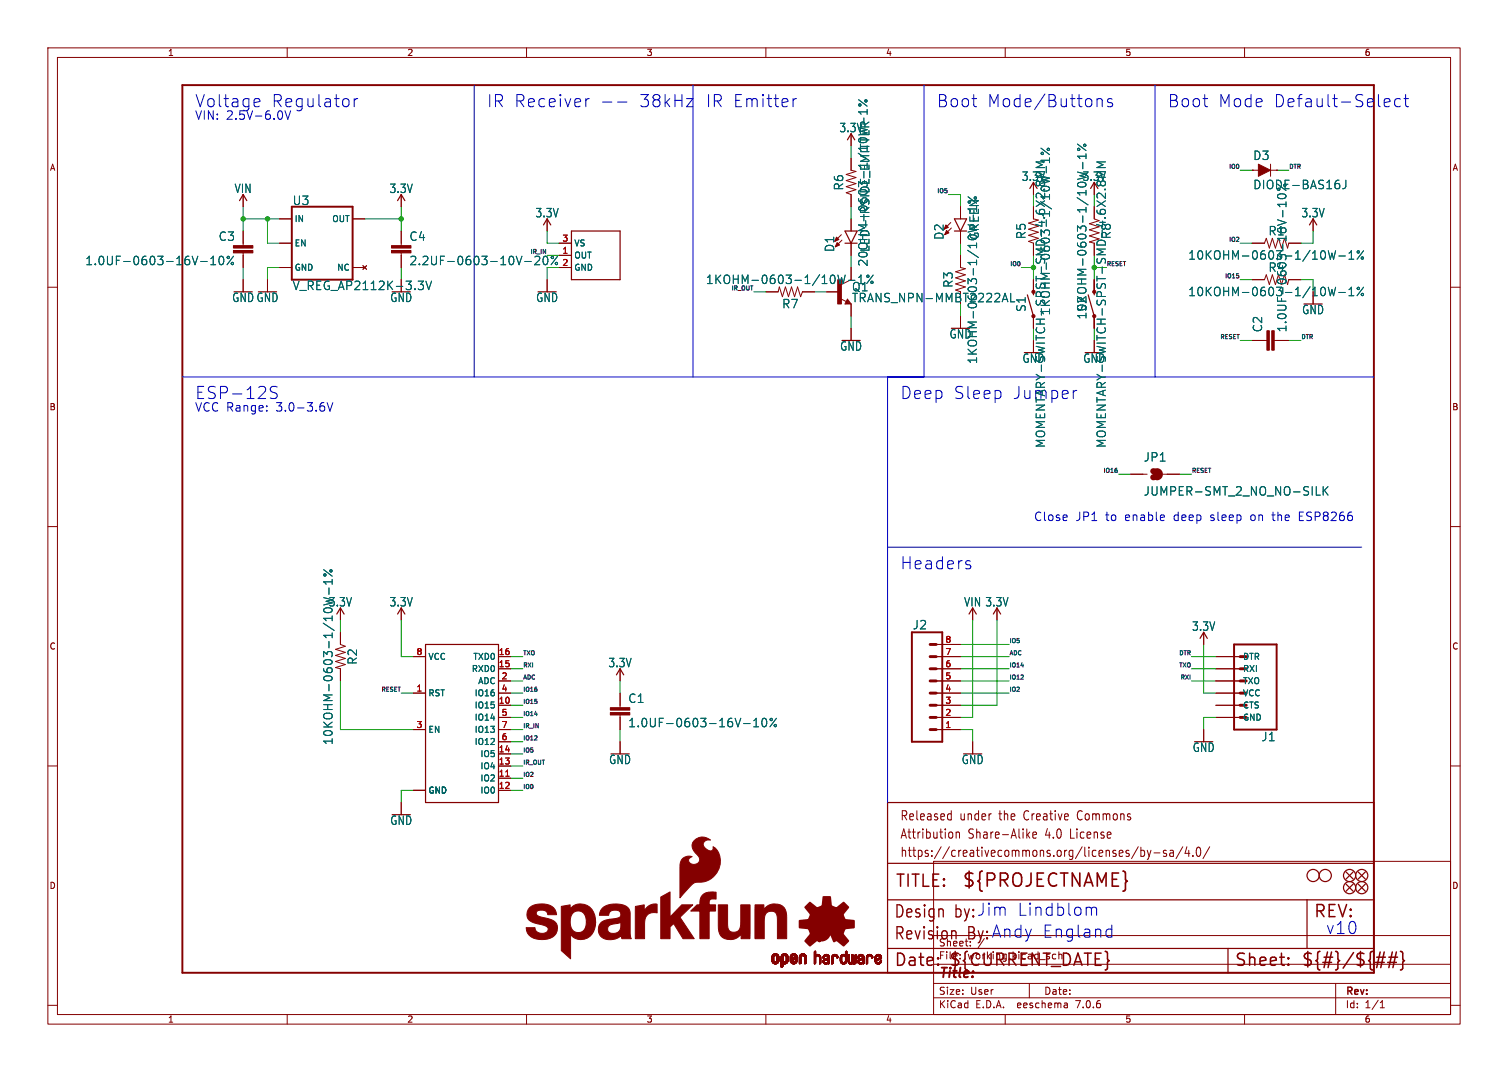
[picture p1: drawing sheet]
<svg xmlns="http://www.w3.org/2000/svg" width="315mm" height="224mm" viewBox="0 0 315 224" stroke-linecap="round" stroke-linejoin="round" font-family="sans-serif">
<defs><g id="words">
<text font-size="3.8" fill="#840000" x="200.9" y="185.7">${PROJECTNAME}</text>
<g font-size="3.5" fill="#0000c2">
<text x="40.6" y="22.6">Voltage</text>
<text x="56.6" y="22.6">Regulator</text>
<text x="101.6" y="22.6">IR Receiver</text>
<text x="133.3" y="22.6">38kHz</text>
<text x="147.3" y="22.6">IR Emitter</text>
<text x="195.6" y="22.6">Boot</text>
<text x="206.1" y="22.6">Mode/Buttons</text>
<text x="243.8" y="22.6">Boot</text>
<text x="254.3" y="22.6">Mode</text>
<text x="265.9" y="22.6">Default-Select</text>
<text x="40.6" y="83.6">ESP-12S</text>
<text x="188" y="83.6">Deep</text>
<text x="199" y="83.6">Sleep</text>
<text x="188" y="119.1">Headers</text>
<text x="212.4" y="191.5">Lindblom</text>
<text x="199.4" y="192.1">by:Jim</text>
<text x="202.1" y="196.6">By:Andy</text>
<text x="217.6" y="196.1">England</text>
<text x="276.9" y="195.3">v10</text>
</g>
<text font-size="3.5" fill="#006464" x="211.3" y="83.6">Jumper</text>
<g font-size="3.5" fill="#840000">
<text x="186.9" y="185.7">TITLE:</text>
<text x="186.7" y="196.6">Revision</text>
<text x="186.7" y="192.1">Design</text>
<text x="274.3" y="192.1">REV:</text>
<text x="186.7" y="202.2">Date:</text>
<text x="198.1" y="202.2">${CURRENT_DATE}</text>
<text x="257.8" y="202.2">Sheet:</text>
<text x="271.8" y="202.2">${#}/${##}</text>
</g>
<text font-size="2.8" fill="#840000" x="196" y="204.8">Title:</text>
<g font-size="2.7" fill="#840000">
<text x="188" y="171.7">Released</text>
<text x="200.5" y="171.7">under</text>
<text x="208.9" y="171.7">the</text>
<text x="214.3" y="171.7">Creative</text>
<text x="225.8" y="171.7">Commons</text>
<text x="188" y="175.5">Attribution</text>
<text x="188" y="179.3">https://creativecommons.org/licenses/by-sa/4.0/</text>
<text x="202.2" y="175.5">Share-Alike</text>
<text x="218.5" y="175.5">4.0</text>
<text x="224" y="175.5">License</text>
</g>
<g font-size="2.5" fill="#0000c2">
<text x="40.6" y="25.2">VIN: 2.5V-6.0V</text>
<text x="40.6" y="86.1">VCC Range:</text>
<text x="57.6" y="86.1">3.0-3.6V</text>
<text x="215.9" y="109">Close</text>
<text x="224.6" y="109">JP1</text>
<text x="230.9" y="109">to</text>
<text x="235" y="109">enable</text>
<text x="245.3" y="109">deep</text>
<text x="253" y="109">sleep</text>
<text x="261.5" y="109">on</text>
<text x="266.1" y="109">the</text>
<text x="271.7" y="109">ESP8266</text>
</g>
<g font-size="2.5" fill="#006464">
<text x="175.3" y="27.8">3.3V</text>
<text x="261.7" y="33.6">D3</text>
<text x="48.9" y="40.5">VIN</text>
<text x="81.3" y="40.5">3.3V</text>
<text x="176.4" y="39.9" transform="rotate(-90 176.4 39.9)">R6</text>
<text x="213.4" y="38">3.3V</text>
<text x="226.1" y="38">3.3V</text>
<text x="261.7" y="39.7">DIODE-BAS16J</text>
<text x="61.1" y="43">U3</text>
<text x="111.8" y="45.6">3.3V</text>
<text x="271.8" y="45.6">3.3V</text>
<text x="45.6" y="50.5">C3</text>
<text x="85.4" y="50.5">C4</text>
<text x="174.5" y="52.7" transform="rotate(-90 174.5 52.7)">D1</text>
<text x="181.8" y="52.7" transform="rotate(-90 181.8 52.7)">LED-IRSIDE_EMITTER</text>
<text x="197.3" y="50.2" transform="rotate(-90 197.3 50.2)">D2</text>
<text x="204.7" y="50.2" transform="rotate(-90 204.7 50.2)">GREEN</text>
<text x="214.5" y="50" transform="rotate(-90 214.5 50)">R5</text>
<text x="232.3" y="50" transform="rotate(-90 232.3 50)">R8</text>
<text x="264.9" y="49.4">R1</text>
<text x="17.7" y="55.6">1.0UF-0603-16V-10%</text>
<text x="85.4" y="55.6">2.2UF-0603-10V-20%</text>
<text x="147.4" y="59.5">1KOHM-0603-1/10W-1%</text>
<text x="181.5" y="55.8" transform="rotate(-90 181.5 55.8)">20OHM-0603-1/10W-1%</text>
<text x="248.1" y="54.5">10KOHM-0603-1/10W-1%</text>
<text x="264.9" y="57">R4</text>
<text x="48.4" y="63.3">GNDGND</text>
<text x="61.1" y="60.8">V_REG_AP2112K-3.3V</text>
<text x="81.4" y="63.3">GND</text>
<text x="111.9" y="63.3">GND</text>
<text x="163.3" y="64.6">R7</text>
<text x="177.9" y="61.1">Q1</text>
<text x="177.9" y="63.3">TRANS_NPN-MMBT2222AL</text>
<text x="199.2" y="60.2" transform="rotate(-90 199.2 60.2)">R3</text>
<text x="214.5" y="65.2" transform="rotate(-90 214.5 65.2)">S1</text>
<text x="219.6" y="66" transform="rotate(-90 219.6 66)">1KOHM-0603-1/10W-1%</text>
<text x="227.2" y="65.2" transform="rotate(-90 227.2 65.2)">S2</text>
<text x="248.1" y="62.1">10KOHM-0603-1/10W-1%</text>
<text x="271.9" y="65.8">GND</text>
<text x="198.3" y="70.9">GND</text>
<text x="227.2" y="66.8" transform="rotate(-90 227.2 66.8)">10KOHM-0603-1/10W-1%</text>
<text x="263.9" y="69.5" transform="rotate(-90 263.9 69.5)">C2</text>
<text x="269" y="69.5" transform="rotate(-90 269 69.5)">1.0UF-0603-16V-10%</text>
<text x="175.4" y="73.5">GND</text>
<text x="204.3" y="76.1" transform="rotate(-90 204.3 76.1)">1KOHM-0603-1/10W-1%</text>
<text x="213.5" y="76">GND</text>
<text x="226.2" y="76">GND</text>
<text x="238.9" y="96.6">JP1</text>
<text x="238.9" y="103.7">JUMPER-SMT_2_NO_NO-SILK</text>
<text x="68.6" y="126.9">3.3V</text>
<text x="81.3" y="126.9">3.3V</text>
<text x="190.6" y="131.7">J2</text>
<text x="201.3" y="126.9">VIN 3.3V</text>
<text x="248.9" y="132">3.3V</text>
<text x="74.8" y="138.9" transform="rotate(-90 74.8 138.9)">R2</text>
<text x="127" y="139.6">3.3V</text>
<text x="131.2" y="147">C1</text>
<text x="69.7" y="155.7" transform="rotate(-90 69.7 155.7)">10KOHM-0603-1/10W-1%</text>
<text x="131.2" y="152.1">1.0UF-0603-16V-10%</text>
<text x="263.4" y="155">J1</text>
<text x="127.2" y="159.8">GND</text>
<text x="200.8" y="159.8">GND</text>
<text x="249.1" y="157.3">GND</text>
<text x="81.4" y="172.5">GND</text>
</g>
<g font-size="2.5" fill="#840000">
<text x="218.5" y="93.6" transform="rotate(-90 218.5 93.6)">MOMENTARY-SWITCH-SPST-SMD-4.6X2.8MM</text>
<text x="231.2" y="93.6" transform="rotate(-90 231.2 93.6)">MOMENTARY-SWITCH-SPST-SMD-4.6X2.8MM</text>
</g>
<g font-size="2.1" fill="#840000">
<text x="196" y="197.9">Sheet:</text>
<text x="204.3" y="197.9">/</text>
<text x="196" y="200.6">File:</text>
<text x="202.1" y="200.6">working.kicad_sch</text>
<text x="196" y="208">Size:</text>
<text x="202.7" y="208">User</text>
<text x="218" y="208">Date:</text>
<text x="281" y="208.2">Rev:</text>
<text x="196" y="210.8">KiCad</text>
<text x="203.8" y="210.8">E.D.A.</text>
<text x="212.7" y="210.8">eeschema</text>
<text x="225" y="210.8">7.0.6</text>
<text x="281" y="210.8">Id:</text>
<text x="285.1" y="210.8">1/1</text>
</g>
<g font-size="1.8" fill="#840000">
<text x="35" y="11.9">1</text>
<text x="85" y="11.9">2</text>
<text x="135" y="11.9">3</text>
<text x="185" y="11.9">4</text>
<text x="235" y="11.9">5</text>
<text x="285" y="11.9">6</text>
<text x="10.3" y="35.9">A</text>
<text x="303.4" y="35.9">A</text>
<text x="10.3" y="85.9">B</text>
<text x="303.3" y="85.9">B</text>
<text x="10.3" y="135.9">C</text>
<text x="303.3" y="135.9">C</text>
<text x="10.3" y="185.9">D</text>
<text x="303.3" y="185.9">D</text>
<text x="35" y="213.8">1</text>
<text x="85" y="213.8">2</text>
<text x="135" y="213.8">3</text>
<text x="185" y="213.8">4</text>
<text x="235" y="213.8">5</text>
<text x="285" y="213.8">6</text>
</g>
<g font-size="1.8" fill="#006464">
<text x="61.5" y="46.6">IN</text>
<text x="69.3" y="46.6">OUT</text>
<text x="61.5" y="51.7">EN</text>
<text x="119.9" y="51.7">VS</text>
<text x="61.5" y="56.7">GND</text>
<text x="70.3" y="56.7">NC</text>
<text x="119.9" y="54.2">OUT</text>
<text x="119.9" y="56.7">GND</text>
<text x="89.4" y="138">VCC</text>
<text x="98.5" y="140.6">RXD0</text>
<text x="98.8" y="138">TXD0</text>
<text x="99.8" y="143.1">ADC</text>
<text x="259.6" y="138">DTR</text>
<text x="259.6" y="140.6">RXI</text>
<text x="259.6" y="143.1">TXO</text>
<text x="89.4" y="145.6">RST</text>
<text x="99.1" y="148.2">IO15</text>
<text x="99.1" y="145.6">IO16</text>
<text x="259.6" y="145.6">VCC</text>
<text x="259.6" y="148.2">CTS</text>
<text x="89.4" y="153.3">EN</text>
<text x="99.1" y="150.7">IO14</text>
<text x="99.1" y="155.8">IO12</text>
<text x="99.1" y="153.3">IO13</text>
<text x="259.6" y="150.7">GND</text>
<text x="100.3" y="160.9">IO4</text>
<text x="100.3" y="158.3">IO5</text>
<text x="89.4" y="166">GND</text>
<text x="100.3" y="163.4">IO2</text>
<text x="100.3" y="166">IO0</text>
</g>
<g font-size="1.8" fill="#a90000">
<text x="117.4" y="53.1">1</text>
<text x="117.4" y="50.5">3</text>
<text x="117.4" y="55.6">2</text>
<text x="86.9" y="136.9">8</text>
<text x="104.1" y="136.9">16</text>
<text x="197.4" y="136.9">7</text>
<text x="197.4" y="134.4">8</text>
<text x="104.1" y="139.4">15</text>
<text x="104.7" y="142">2</text>
<text x="197.4" y="142">5</text>
<text x="197.4" y="139.4">6</text>
<text x="86.9" y="144.5">1</text>
<text x="104.1" y="147.1">10</text>
<text x="104.7" y="144.5">4</text>
<text x="104.7" y="149.6">5</text>
<text x="197.4" y="149.6">2</text>
<text x="197.4" y="147.1">3</text>
<text x="197.4" y="144.5">4</text>
<text x="86.9" y="152.1">3</text>
<text x="104.7" y="154.7">6</text>
<text x="104.7" y="152.1">7</text>
<text x="197.4" y="152.1">1</text>
<text x="104.1" y="159.8">13</text>
<text x="104.1" y="157.2">14</text>
<text x="104.1" y="162.3">11</text>
<text x="104.1" y="164.8">12</text>
</g>
<g font-size="1.2" fill="#0f0f0f">
<text x="256.6" y="35.3">IO0</text>
<text x="269.2" y="35.3">DTR</text>
<text x="195.6" y="40.4">IO5</text>
<text x="256.6" y="50.6">IO2</text>
<text x="210.9" y="55.6">IO0</text>
<text x="255.8" y="58.2">IO15</text>
<text x="152.7" y="60.7">IR_OUT</text>
<text x="254.8" y="70.9">RESET</text>
<text x="271.8" y="70.9">DTR</text>
<text x="230.4" y="98.8">IO16</text>
<text x="248.9" y="98.8">RESET</text>
<text x="109.2" y="136.9">TXO</text>
<text x="210.8" y="134.4">IO5</text>
<text x="210.8" y="136.9">ADC</text>
<text x="246.2" y="136.9">DTR</text>
<text x="109.2" y="142">ADC</text>
<text x="109.2" y="139.5">RXI</text>
<text x="210.8" y="142">IO12</text>
<text x="210.8" y="139.5">IO14</text>
<text x="246.2" y="139.5">TXO</text>
<text x="246.5" y="142">RXI</text>
<text x="79.5" y="144.5">RESET</text>
<text x="109.2" y="147.1">IO15</text>
<text x="109.2" y="149.6">IO14</text>
<text x="109.2" y="144.5">IO16</text>
<text x="210.8" y="144.5">IO2</text>
<text x="109.2" y="154.7">IO12</text>
<text x="109.2" y="152.2">IR_IN</text>
<text x="109.2" y="159.8">IR_OUT</text>
<text x="109.2" y="157.2">IO5</text>
<text x="109.2" y="162.3">IO2</text>
<text x="109.2" y="164.9">IO0</text>
</g>
<g font-size="1.2" fill="#006464">
<text x="110.7" y="53.1">IR_IN</text>
<text x="231.1" y="55.6">RESET</text>
</g>
</g></defs>
<g fill="none" stroke="#840000" stroke-width=".21">
<path d="M10 10h295v203.9h-295zM12 12h291v199.9h-291zM60 10v2M110 10v2M160 10v2M210 10v2M260 10v2M177.8 27.9v2.6M177.8 33v2.6l1 .2-2 .6 2 .7-2 .6 2 .7-2 .6 2 .6-2 .7 1 .3v2.6M215.9 38.1v2.5M228.6 38.1v2.5M261.6 35.6h.1"/>
<path d="M261.6 35.6h1.3M265.4 35.6h1.3M265.4 34.3v2.5M266.7 35.6h.1M10 60h2M50.8 40.6v2.6M50.8 48.3v3M50.8 52.8v3.1M50.8 58.4v2.6M55.9 58.4v2.6M58.4 45.7h2.6M58.4 55.9h2.6"/>
<path d="M58.4 50.8h2.6M73.7 45.7h2.5M73.7 55.9h2.5M75.8 55.5l.8 .8M76.6 55.5l-.8 .8M83.8 40.6v2.6M83.8 48.3v3M83.8 52.8v3.1M114.3 45.7v2.6M114.3 58.4v2.6M116.8 55.9h2.6M116.8 50.8h2.6"/>
<path d="M116.8 53.3h2.6M175.8 49l-1.4 1.4M175.9 50.2l-1.4 1.4M177.8 45.7v2.6M177.8 50.8v2.5M177.8 55.9v2.5l-2 1M198.6 46.5l-1.4 1.4M198.8 47.6l-1.4 1.4M200.7 53.3v2.6l1 .2-2.1 .7 2.1 .6-2.1 .6 2.1 .7-2.1 .6 2.1 .6-2.1 .7 1.1 .4M200.7 43.2v2.5M200.7 48.3v2.5M216.9 46l-2 .6 2 .6-2 .7 2 .6-2 .6 2 .7-2 .6 1 .4"/>
<path d="M229.6 46.1l-2 .6 2 .7-2 .6 2 .6-2 .7 2 .6-2 .6 1 .3M261.6 50.8h2.6l.3-1 .7 2 .6-2 .6 2M261.6 58.4h2.6l.3-1 .7 2 .6-2 .6 2M269.2 50.8h2.6M269.2 58.4h2.6M274.3 45.7v2.6M303 60h2M160 61h2.6l.2-1.1 .6 2.1 .7-2.1 .6 2.1 .7-2.1 .6 2.1 .6-2.1 .7 2.1 .3-1h2.6M172.7 61h2.6M175.6 62.4l1.2 .6M177 62.5l.8 1h-1.3zM177.8 63.5v2.5"/>
<path d="M177.8 68.6v2.5M200.7 66v2.6M261.6 71.1h3.1M266.2 71.1h3M274.3 61v2.5M236.2 99.1h3.4M243 99.1h3.4M10 110h2M303 110h2M71.1 132.1v2.5l1 .4-2 .6 2 .7-2 .6 2 .6-2 .7 2 .6-2 .6 1 .3v2.5M71.1 127v2.5M83.8 127v2.5"/>
<path d="M86.4 137.2h2.5M104.1 139.7h2.6M104.1 137.2h2.6M129.5 139.7v2.5M195.6 139.7h5.1M195.6 137.2h5.1M195.6 134.6h5.1M203.2 127v2.5M208.3 127v2.5M251.5 132.1v2.5M254 139.7h5.1M254 137.2h5.1"/>
<path d="M10 160h2M86.4 144.8h2.5M86.4 152.4h2.5M104.1 144.8h2.6M104.1 147.3h2.6M104.1 157.5h2.6M104.1 142.2h2.6M104.1 152.4h2.6M104.1 149.9h2.6M104.1 154.9h2.6M129.5 144.8v3M129.5 149.4v3"/>
<path d="M129.5 154.9v2.6M195.6 144.8h5.1M195.6 147.3h5.1M195.6 142.2h5.1M195.6 152.4h5.1M195.6 149.9h5.1M203.2 154.9v2.6M251.5 152.4v2.5M254 144.8h5.1M254 147.3h5.1M254 142.2h5.1M254 149.9h5.1"/>
<path d="M303 160h2M83.8 167.6v2.6M86.4 165.1h2.5M104.1 160h2.6M104.1 162.6h2.6M104.1 165.1h2.6M195 179.9h108v32h-108zM198.3 170l.4 .1M198.7 169.3v2M198.7 171.2l-.4 .1M199 174v.9M199.7 173.8v1.3"/>
<path d="M199.7 174l.3-.2 .4 .1v1.2M214.7 174.4l.4 .7M215.1 173.8l-.6 .7M215.8 174.4l.7-.1v-.4l-.5-.1-.2 .3v.9h.7M237.8 176.9l-1.4 2.5M238.3 177v1.9M238.3 177.7l.5-.1 .3 .4-.1 .8h-.7M239.7 177.6l.4 1.3M240.1 178.9l-.2 .5-.2 .1M240.5 177.6l-.4 1.3M241.1 178.2h1.2M243.7 177.7l-.4-.1-.3 .3 .1 .3 .6 .1v.5h-.7"/>
<path d="M244.4 177.7h.7v1.2M245.1 178.1l-.5 .1a.4 .4 0 0 0-.3 .3 .4 .4 0 0 0 .3 .4l.5-.1M247.1 176.9l-1.4 2.5M248 176.9l-.4 1.4h1M248.3 177.6v1.3M249.2 178.7v.2M250.1 177.1l.4-.1a1.34 1.34 0 0 1 0 1.9h-.2a1.44 1.44 0 0 1-.2-1.8zM252.7 176.9l-1.4 2.5M195 195.4h108M10 210h2M60 211.9v2M110 211.9v2"/>
<path d="M160 211.9v2M195 208.4h108M195 205.4h108M195 201.4h108M210 211.9v2M215 205.4v3M222.9 209.6l.1 .9M223 210.4l-.1 .1M223 209.9h-.1M260 211.9v2M279 205.4v6.5M288.4 210.5h.8"/>
<path d="M288.4 209.4l.4-.4v1.5M303 210h2"/>
</g>
<g fill="none" stroke="#840000" stroke-width=".25">
<path d="M177 29.2l.8-1.3 .8 1.3M215.1 39.4l.8-1.3 .8 1.3M227.8 39.4l.8-1.3 .8 1.3M50 41.9l.8-1.3 .8 1.3M83.1 41.9l.7-1.3 .8 1.3M113.5 47l.8-1.3 .8 1.3M119.4 48.3h10.1v10.1h-10.1zM176.5 50.8h2.6M176.5 48.3h2.6l-1.3 2.5zM199.4 48.3h2.5M199.4 45.7h2.5l-1.2 2.6zM273.6 47l.7-1.3 .8 1.3"/>
<path d="M177 63l.2 .2h-.4l.2-.5 .5 .7h-.7M214.6 61.6l1.3 4.4M227.3 61.6l1.3 4.4M70.4 128.3l.7-1.3 .8 1.3M83.1 128.3l.7-1.3 .8 1.3M88.9 134.6h15.2v33h-15.2zM202.4 128.3l.8-1.3 .8 1.3M207.5 128.3l.8-1.3 .7 1.3M250.7 133.4l.8-1.3 .7 1.3M128.8 141l.7-1.3 .8 1.3M185.4 167.6h101.6v35.6h-101.6zM185.4 198.1h101.6"/>
<path d="M185.4 180.3h101.6M185.4 188h101.6M256.5 198.1v5.1M273 188v10.1M281.2 182.1l1.5 1.5M281.2 184.7l1.5 1.5M282.7 182.1l-1.5 1.5M282.7 184.7l-1.5 1.5M283.7 184.7l1.5 1.5M283.7 182.1l1.5 1.5M285.2 184.7l-1.5 1.5M285.2 182.1l-1.5 1.5"/>
<circle cx="274.3" cy="182.9" r="1.27"/>
<circle cx="276.9" cy="182.9" r="1.27"/>
<circle cx="281.9" cy="182.9" r="1.27"/>
<circle cx="281.9" cy="185.4" r="1.27"/>
<circle cx="284.5" cy="185.4" r="1.27"/>
<circle cx="284.5" cy="182.9" r="1.27"/>
</g>
<g fill="none" stroke="#006464" stroke-width=".21">
<path d="M179.4 20.8l1.8 1.4M180.3 25.5l.4 .3M180.5 24.6v1.4M181.2 22.9v1M181.2 23.4h-1.8l.5 .5M181.5 25.5l-.8 .6M217.5 36.8l1.8 .4-1.3 .3 1.3 .4M217.5 30.9l1.8 1.4M218.2 33.8h-1.7l1.2 .6-1.2 .6h1.7M218.6 34.8v1.3M219.3 33v1M219.3 33.5h-1.8l.5 .5"/>
<path d="M225.1 35.9l1.8 .5M225.1 30.1l1.8 1.4M226.2 33.9v1.4M226.9 37l-1.8 .5M226.9 32.1v1M226.9 32.6h-1.8l.5 .5M230.9 33.8h-1.7l1.2 .6-1.2 .6h1.7M281.2 37.6v1.3a.57 .57 0 0 1-.7 .5M41.9 54.6h1.4M44 55.3h1.1M44 54l.5-.5v1.8M45.9 53.7l.3-.2a.97 .97 0 0 1 .6 .8 .97 .97 0 0 1-.3 .9l-.2 .1a.96 .96 0 0 1-.4-1.6z"/>
<path d="M48.8 53.5l-1.4 1.8M87.4 58.7h1.1l-.6 .7 .5 .2 .1 .6-.4 .3h-.5M89 58.7l.6 1.8 .6-1.8M109.6 54.6h1.4M111.8 53.6l-.1 .1M112.6 53.6l.2 .3-.1 .4-1 1h1.1M114 53.5a1.11 1.11 0 0 1 0 1.8 .97 .97 0 0 1-.7-.7 .97 .97 0 0 1 .4-1M116.5 53.5l-1.4 1.8M176.6 57.5l-.5 1.7-.3-1.2-.3 1.2M179.4 58l.5-.5v1.7M182.4 57.5l-1.3 1.7M267.2 40.6l-.3 .3a.95 .95 0 0 0 .9 .6 .95 .95 0 0 0 .9-.6l-.4-.3"/>
<path d="M268 44v1.3M268.7 42.2v1M268.7 42.7h-1.8l.5 .5M277.5 52.4l.4 1.8 .4-1.3 .3 1.3 .4-1.8M277.5 60l.4 1.8 .4-1.3 .3 1.3 .4-1.8M279.7 53.5h1.4M281.8 54.2h1M281.8 52.9l.5-.5v1.8M284.9 52.4l-1.4 1.8M284.9 60l-1.4 1.8M209.5 62.5h.9M210 61.3l.6 1.7"/>
<path d="M211.1 61.3v1.7h.9M279.7 61.1h1.4M281.8 60.5l.5-.5v1.8M281.8 61.8h1M67.6 119l1.8 1.4M275 103.4h.8M276.4 101.7v1.7M276.7 102.4l.7 1M277.4 101.7l-1 1M67.6 124.8l1.8 .5M68.7 122.8v1.4M69.4 125.9l-1.8 .5"/>
<path d="M69.4 121v1M69.4 121.5h-1.8l.5 .5M155.3 151.1h1.4M157.5 151.8h1M157.5 150.5l.5-.5v1.8M159.4 150.1l.2-.1a.97 .97 0 0 1 .7 .8 .97 .97 0 0 1-.4 .9l-.1 .1a.97 .97 0 0 1-.7-.7 .97 .97 0 0 1 .3-1zM162.2 150l-1.3 1.8"/>
<circle cx="179.6" cy="21.9" r=".25"/>
<circle cx="180.9" cy="21.1" r=".25"/>
<circle cx="217.7" cy="32" r=".25"/>
<circle cx="219" cy="31.2" r=".25"/>
<circle cx="225.4" cy="31.2" r=".25"/>
<circle cx="226.6" cy="30.3" r=".25"/>
<circle cx="47.7" cy="53.8" r=".25"/>
<circle cx="48.5" cy="55.1" r=".25"/>
<circle cx="115.4" cy="53.8" r=".25"/>
<circle cx="116.2" cy="55.1" r=".25"/>
<circle cx="181.3" cy="57.7" r=".25"/>
<circle cx="182.2" cy="59" r=".25"/>
<circle cx="283.8" cy="52.6" r=".25"/>
<circle cx="284.6" cy="53.9" r=".25"/>
<circle cx="283.8" cy="60.2" r=".25"/>
<circle cx="284.6" cy="61.5" r=".25"/>
<circle cx="69.1" cy="119.2" r=".25"/>
<circle cx="67.9" cy="120.1" r=".25"/>
<circle cx="161.1" cy="150.3" r=".25"/>
<circle cx="161.9" cy="151.6" r=".25"/>
</g>
<path d="M105.7 162.1h.7" fill="none" stroke="#a90000" stroke-width=".21"/>
<path d="M38.1 17.8h248.9v185.4h-248.9zM61 43.2h12.7v15.2h-12.7zM190.5 132.1h6.3v22.8h-6.3zM257.8 134.6h8.9v17.8h-8.9z" fill="none" stroke="#840000" stroke-width=".41"/>
<g fill="#840000" stroke="#840000" stroke-width=".21">
<path d="M81.8 52.3h4.1v.5h-4.1z"/>
<path d="M81.8 51.3h4.1v.5h-4.1z"/>
<path d="M262.9 34.3l2.5 1.3-2.5 1.2z"/>
<path d="M127.5 148.8h4.1v.6h-4.1z"/>
<path d="M127.5 147.8h4.1v.5h-4.1z"/>
<path d="M174.9 50.7l.5 .5-.9 .4z"/>
<path d="M122.5 192.6h1.9l-.4 2-1.7-.8z"/>
<path d="M138 187.4l2-1.1v5.3l2.4-2.6h2.3l-2.6 2.6 2.9 4.5h-2.3l-2-3.2-.7 .7v2.5h-2z"/>
<path d="M127.4 192l1.2-.1 .3 1-1.1 .2z"/>
<path d="M132.7 189.3l1.9-.3v1.3a2.34 2.34 0 0 1 2.7-1.4v1.8a2.13 2.13 0 0 0-2.6 2.6v2.8h-2z"/>
<path d="M150.1 189h1.9v2a7.9 7.9 0 0 0 .3 3.3 1.43 1.43 0 0 0 1.6 .3 1.43 1.43 0 0 0 .8-1.4l.1-4.2h1.9v7.1h-1.2a.52 .52 0 0 1-.6-.1 .52 .52 0 0 1-.1-.7v-.2a2.68 2.68 0 0 1-4.5-.1l-.2-1z"/>
<path d="M157.7 189h1.2a.52 .52 0 0 1 .7 .1 .52 .52 0 0 1 0 .6v.3a2.68 2.68 0 0 1 4.5 0l.2 1.1v5h-1.9v-2a7.9 7.9 0 0 0-.3-3.3 1.42 1.42 0 0 0-1.6-.3 1.42 1.42 0 0 0-.8 1.4v4.2h-2z"/>
<path d="M117.3 189.3l1.8-.3v.9a2.88 2.88 0 0 1 3-1.1 2.88 2.88 0 0 1 2.1 2.4l.2 1.4h-1.9a1.87 1.87 0 0 0-2.1-2.3 2.39 2.39 0 0 0-1.2 3.1 1.6 1.6 0 0 0 1.4 1.4 1.6 1.6 0 0 0 1.7-1l1.7 .8a2.81 2.81 0 0 1-4.8 .6v5.1l-1.9-1.7z"/>
<path d="M110.7 189.6a4.4 4.4 0 0 1 4.9 0l.6 .9 .1 .6h-1.9a1.39 1.39 0 0 0-2.3-.5 .88 .88 0 0 0 1 1 6.3 6.3 0 0 1 3 1.1 2.23 2.23 0 0 1-1.7 3.4 4 4 0 0 1-4.2-1.1l-.3-1.2h1.9a1.51 1.51 0 0 0 1.2 1.1 1.51 1.51 0 0 0 1.5-.6 .85 .85 0 0 0-.9-1 7.5 7.5 0 0 1-3.1-1.1 1.96 1.96 0 0 1 .2-2.6z"/>
<path d="M146.8 186.9a4.3 4.3 0 0 1 2.8-.5l-.1 1.4a.95 .95 0 0 0-1.3 .9v.3h1.3v1.3h-1.3v5.8h-2v-5.8h-1.9l.8-.8a.99 .99 0 0 1 1.1-.5v-.3a2.67 2.67 0 0 1 .6-1.8z"/>
<path d="M145 175.6a2.45 2.45 0 0 1 3.4-.1 1.05 1.05 0 0 0-1.4 .6 1.05 1.05 0 0 0 .7 1.3 .71 .71 0 0 0 .8 .4 .71 .71 0 0 0 .5-.8v-.1a3.8 3.8 0 0 1 .7 5.4 4.3 4.3 0 0 1-4.2 2 5.5 5.5 0 0 0-2.5 2.2l-.9 1.1v-6.4a1.94 1.94 0 0 1 2.5-2.3 .82 .82 0 0 0-.8 .9 .82 .82 0 0 0 1 .8 1.1 1.1 0 0 0 1.3-.6 1.1 1.1 0 0 0-.4-1.4 2.08 2.08 0 0 1-.7-3z"/>
<path d="M125.9 189.7a4.8 4.8 0 0 1 5.3-.1 5.3 5.3 0 0 1 .4 3.1v2.3l.3 1.1h-1.4a.56 .56 0 0 1-.6-.1 .56 .56 0 0 1-.1-.6 3.3 3.3 0 0 1-4.4 .1 2.19 2.19 0 0 1-.1-2.4 2.19 2.19 0 0 1 2.1-1.1l.4 1.1a.96 .96 0 0 0-.9 1.1 .96 .96 0 0 0 1.2 .8 1.68 1.68 0 0 0 1.6-2.1v-.3l-.8 .3-.3-1a.91 .91 0 0 0 1.1-1 .91 .91 0 0 0-1.3-.8 1.09 1.09 0 0 0-1.2 1.1h-2l.2-.9z"/>
<path d="M161.3 200.7h.3z"/>
<path d="M161.3 200.6l.3 .1z"/>
<path d="M161.3 200.6h.3z"/>
<path d="M161.3 200.5l.3 .1z"/>
<path d="M161.3 200.5h.3z"/>
<path d="M161.3 200.4l.3 .1z"/>
<path d="M161.3 200.4h.3z"/>
<path d="M161.3 200.3l.3 .1z"/>
<path d="M161.3 200.3h.3z"/>
<path d="M161.3 200.2l.3 .1z"/>
<path d="M161.3 200.2h.3z"/>
<path d="M161.3 200.1l.3 .1z"/>
<path d="M161.3 200.1h.3z"/>
<path d="M161.3 200l.3 .1z"/>
<path d="M161.3 200h.3z"/>
<path d="M161.3 199.9l.3 .1z"/>
<path d="M161.3 199.9h.3z"/>
<path d="M161.3 200.7h.4z"/>
<path d="M161.3 199.9h.4z"/>
<path d="M161.3 199.8l.4 .1z"/>
<path d="M161.3 199.8h.4z"/>
<path d="M161.3 200.8h.4z"/>
<path d="M161.3 200.7l.4 .1z"/>
<path d="M161.3 199.7l.4 .1z"/>
<path d="M161.3 200.9h.5z"/>
<path d="M161.3 200.8l.5 .1z"/>
<path d="M161.3 199.7h.4z"/>
<path d="M161.3 199.7h.5z"/>
<path d="M161.3 200.9h.6z"/>
<path d="M161.3 199.6l.6 .1z"/>
<path d="M161.3 200.9l.6 .1z"/>
<path d="M161.3 199.6h.6z"/>
<path d="M161.3 201h1.3z"/>
<path d="M161.3 201h.6z"/>
<path d="M161.3 199.6h1.3z"/>
<path d="M161.4 201h1.2z"/>
<path d="M161.4 199.6h1.2z"/>
<path d="M161.4 199.5l1.2 .1z"/>
<path d="M161.4 201l1.2 .1z"/>
<path d="M161.4 199.5h1.2z"/>
<path d="M161.4 201.1h1.2z"/>
<path d="M161.4 201.1h1.1z"/>
<path d="M161.4 199.5h1.1z"/>
<path d="M161.5 201.1h1z"/>
<path d="M161.5 199.4l1 .1z"/>
<path d="M161.5 201.1l1 .1z"/>
<path d="M161.5 199.4h1z"/>
<path d="M161.5 201.2h1z"/>
<path d="M161.6 201.2h.8z"/>
<path d="M161.6 199.4h.8z"/>
<path d="M161.6 199.3l.8 .1z"/>
<path d="M161.6 199.3h.8z"/>
<path d="M161.6 201.2l.8 .1z"/>
<path d="M161.6 201.3h.8z"/>
<path d="M161.6 199.3h.7z"/>
<path d="M161.7 201.3h.6z"/>
<path d="M161.7 199.3h.6z"/>
<path d="M161.7 201.3h.5z"/>
<path d="M161.7 199.3h.5z"/>
<path d="M161.8 199.3h.4z"/>
<path d="M161.8 201.3h.4z"/>
<path d="M161.8 199.2l.4 .1z"/>
<path d="M161.8 199.2h.3z"/>
<path d="M161.9 201.3l.2 .1z"/>
<path d="M161.9 201.4h.2z"/>
<path d="M161.9 199.2h.2z"/>
<path d="M162 199.6h.6z"/>
<path d="M162.1 201h.5z"/>
<path d="M162.1 199.6h.5z"/>
<path d="M162.1 200.9l.5 .1z"/>
<path d="M162.1 200.9h.6z"/>
<path d="M162.1 199.6l.6 .1z"/>
<path d="M162.1 199.7h.6z"/>
<path d="M162.2 199.7h.5z"/>
<path d="M162.2 200.9h.5z"/>
<path d="M162.2 200.8l.5 .1z"/>
<path d="M162.2 200.8h.5z"/>
<path d="M162.2 199.7l.5 .1z"/>
<path d="M162.3 199.8h.4z"/>
<path d="M162.3 200.8h.4z"/>
<path d="M162.3 200.7l.4 .1z"/>
<path d="M162.3 200.7h.4z"/>
<path d="M162.3 199.9h.4z"/>
<path d="M162.3 199.8l.4 .1z"/>
<path d="M162.3 200.6l.4 .1z"/>
<path d="M162.3 200.6h.4z"/>
<path d="M162.3 200.5l.4 .1z"/>
<path d="M162.3 200.5h.4z"/>
<path d="M162.3 200.4l.4 .1z"/>
<path d="M162.3 200.4h.4z"/>
<path d="M162.3 200.3l.4 .1z"/>
<path d="M162.3 200.3h.4z"/>
<path d="M162.3 200.2l.4 .1z"/>
<path d="M162.3 200.2h.4z"/>
<path d="M162.3 200.1l.4 .1z"/>
<path d="M162.3 200.1h.4z"/>
<path d="M162.3 200l.4 .1z"/>
<path d="M162.3 200h.4z"/>
<path d="M162.3 199.9l.4 .1z"/>
<path d="M163.2 202h.2z"/>
<path d="M163.2 202h.3z"/>
<path d="M163.2 201.9l.3 .1z"/>
<path d="M163.2 201.9h.3z"/>
<path d="M163.2 201.9h.4z"/>
<path d="M163.2 201.8l.4 .1z"/>
<path d="M163.2 201.8h.4z"/>
<path d="M163.2 201.7l.4 .1z"/>
<path d="M163.2 201.7h.4z"/>
<path d="M163.2 201.6l.4 .1z"/>
<path d="M163.2 201.6h.4z"/>
<path d="M163.2 201.5l.4 .1z"/>
<path d="M163.2 201.5h.4z"/>
<path d="M163.2 201.4l.4 .1z"/>
<path d="M163.2 201.4h.4z"/>
<path d="M163.2 201.3l.4 .1z"/>
<path d="M163.2 201.3h.4z"/>
<path d="M163.2 201.3h1z"/>
<path d="M163.2 201.3h1.1z"/>
<path d="M163.2 201.2l1.1 .1z"/>
<path d="M163.2 201.2h1.1z"/>
<path d="M163.2 201.2h1.2z"/>
<path d="M163.2 201.1l1.2 .1z"/>
<path d="M163.2 201.1h1.2z"/>
<path d="M163.2 201.1h1.3z"/>
<path d="M163.2 201l1.3 .1z"/>
<path d="M163.2 201h1.3z"/>
<path d="M163.2 201h1.4z"/>
<path d="M163.2 201h.6z"/>
<path d="M163.2 200.9l.6 .1z"/>
<path d="M163.2 200.9h.6z"/>
<path d="M163.2 200.9h.5z"/>
<path d="M163.2 200.8l.4 .1z"/>
<path d="M163.2 200.8h.4z"/>
<path d="M163.2 200.7l.4 .1z"/>
<path d="M163.2 200.7h.4z"/>
<path d="M163.2 200.6l.4 .1z"/>
<path d="M163.2 200.6h.4z"/>
<path d="M163.2 200.5l.4 .1z"/>
<path d="M163.2 200.5h.4z"/>
<path d="M163.2 200.4l.4 .1z"/>
<path d="M163.2 200.4h.4z"/>
<path d="M163.2 200.3l.4 .1z"/>
<path d="M163.2 200.3h.4z"/>
<path d="M163.2 200.2l.4 .1z"/>
<path d="M163.2 200.2h.4z"/>
<path d="M163.2 200.1l.4 .1z"/>
<path d="M163.2 200.1h.4z"/>
<path d="M163.2 200l.4 .1z"/>
<path d="M163.2 200h.4z"/>
<path d="M163.2 199.9l.4 .1z"/>
<path d="M163.2 199.9h.4z"/>
<path d="M163.2 199.8l.4 .1z"/>
<path d="M163.2 199.8h.4z"/>
<path d="M163.2 202h.1z"/>
<path d="M163.2 199.7l.4 .1z"/>
<path d="M163.2 199.7h.5z"/>
<path d="M163.2 199.6l.6 .1z"/>
<path d="M163.2 199.6h.6z"/>
<path d="M163.3 199.6h.5z"/>
<path d="M163.3 199.6h1.3z"/>
<path d="M163.3 199.6h1.2z"/>
<path d="M163.3 199.5l1.2 .1z"/>
<path d="M163.3 199.5h1.2z"/>
<path d="M163.3 199.5h1.1z"/>
<path d="M163.4 199.4l1 .1z"/>
<path d="M163.4 199.4h1z"/>
<path d="M163.5 199.4h.9z"/>
<path d="M163.5 199.4h.8z"/>
<path d="M163.5 199.3l.8 .1z"/>
<path d="M163.5 199.3h.8z"/>
<path d="M163.6 199.3h.6z"/>
<path d="M163.6 201.3h.6z"/>
<path d="M163.7 199.3h.5z"/>
<path d="M163.7 201.3h.4z"/>
<path d="M163.7 199.3h.4z"/>
<path d="M163.7 199.2l.4 .1z"/>
<path d="M163.7 199.2h.4z"/>
<path d="M163.8 201.3l.2 .1z"/>
<path d="M163.8 199.2h.2z"/>
<path d="M163.8 201.4h.2z"/>
<path d="M164 199.6h.6z"/>
<path d="M164 201h.6z"/>
<path d="M164 200.9l.6 .1z"/>
<path d="M164 200.9h.6z"/>
<path d="M164 199.6l.6 .1z"/>
<path d="M164.1 200.9h.5z"/>
<path d="M164.1 199.7h.5z"/>
<path d="M164.2 200.9h.4z"/>
<path d="M164.2 199.7h.4z"/>
<path d="M164.2 200.8l.4 .1z"/>
<path d="M164.2 200.8h.4z"/>
<path d="M164.2 199.7l.4 .1z"/>
<path d="M164.2 199.8h.4z"/>
<path d="M164.2 200.7l.4 .1z"/>
<path d="M164.2 200.7h.4z"/>
<path d="M164.2 199.8l.4 .1z"/>
<path d="M164.2 199.9h.4z"/>
<path d="M164.3 200.7h.3z"/>
<path d="M164.3 200.6l.3 .1z"/>
<path d="M164.3 200.6h.3z"/>
<path d="M164.3 200.5l.3 .1z"/>
<path d="M164.3 200.5h.3z"/>
<path d="M164.3 200.4l.3 .1z"/>
<path d="M164.3 200.4h.3z"/>
<path d="M164.3 200.3l.3 .1z"/>
<path d="M164.3 200.3h.3z"/>
<path d="M164.3 200.2l.3 .1z"/>
<path d="M164.3 200.2h.3z"/>
<path d="M164.3 200.1l.3 .1z"/>
<path d="M164.3 200.1h.3z"/>
<path d="M164.3 200l.3 .1z"/>
<path d="M164.3 200h.3z"/>
<path d="M164.3 199.9l.3 .1z"/>
<path d="M164.3 199.9h.3z"/>
<path d="M165.1 200.8h.4z"/>
<path d="M165.1 200.7l.4 .1z"/>
<path d="M165.1 200.7h.4z"/>
<path d="M165.1 200.6l.4 .1z"/>
<path d="M165.1 200.6h.4z"/>
<path d="M165.1 200.6h.5z"/>
<path d="M165.1 200.5l.6 .1z"/>
<path d="M165.1 200.5h.6z"/>
<path d="M165.1 200.5h.7z"/>
<path d="M165.1 200.5h.8z"/>
<path d="M165.1 200.4l.8 .1z"/>
<path d="M165.1 200.4h.9z"/>
<path d="M165.1 200.4h1z"/>
<path d="M165.1 200.3l1 .1z"/>
<path d="M165.1 200.3h1z"/>
<path d="M165.1 200.3h1.1z"/>
<path d="M165.1 200.3h1.2z"/>
<path d="M165.1 200.2l1.3 .1z"/>
<path d="M165.1 200.2h1.3z"/>
<path d="M165.1 200.2h1.4z"/>
<path d="M165.1 200.2h.4z"/>
<path d="M165.1 200.1l.4 .1z"/>
<path d="M165.1 200.1h.4z"/>
<path d="M165.1 200.1h.3z"/>
<path d="M165.1 200l.3 .1z"/>
<path d="M165.1 200h.3z"/>
<path d="M165.1 200h.4z"/>
<path d="M165.1 199.9l.4 .1z"/>
<path d="M165.1 199.9h.4z"/>
<path d="M165.1 199.8l.4 .1z"/>
<path d="M165.1 199.8h.4z"/>
<path d="M165.1 200.9h.5z"/>
<path d="M165.1 200.8l.5 .1z"/>
<path d="M165.1 200.8h.5z"/>
<path d="M165.1 199.7l.5 .1z"/>
<path d="M165.1 199.7h.5z"/>
<path d="M165.1 200.9h.6z"/>
<path d="M165.1 199.7h.6z"/>
<path d="M165.2 200.9l.5 .1z"/>
<path d="M165.2 199.6l.5 .1z"/>
<path d="M165.2 199.6h.5z"/>
<path d="M165.2 201h1.3z"/>
<path d="M165.2 201h.5z"/>
<path d="M165.2 199.6h.6z"/>
<path d="M165.2 201h1.2z"/>
<path d="M165.2 199.6h1.3z"/>
<path d="M165.2 199.6h1.2z"/>
<path d="M165.2 199.5l1.2 .1z"/>
<path d="M165.2 199.5h1.2z"/>
<path d="M165.2 201l1.2 .1z"/>
<path d="M165.2 201.1h1.2z"/>
<path d="M165.3 201.1h1.1z"/>
<path d="M165.3 199.5h1.1z"/>
<path d="M165.3 201.1h1z"/>
<path d="M165.3 199.4l1.1 .1z"/>
<path d="M165.3 201.1l1 .1z"/>
<path d="M165.3 199.4h1z"/>
<path d="M165.3 201.2h1z"/>
<path d="M165.4 201.2h.9z"/>
<path d="M165.4 199.4h.9z"/>
<path d="M165.4 201.2h.8z"/>
<path d="M165.4 199.4h.8z"/>
<path d="M165.4 199.3l.8 .1z"/>
<path d="M165.4 201.2l.8 .1z"/>
<path d="M165.4 199.3h.8z"/>
<path d="M165.4 201.3h.8z"/>
<path d="M165.5 199.3h.7z"/>
<path d="M165.5 201.3h.7z"/>
<path d="M165.5 199.3h.6z"/>
<path d="M165.5 201.3h.6z"/>
<path d="M165.6 199.3h.5z"/>
<path d="M165.6 201.3h.5z"/>
<path d="M165.6 200.2h.9z"/>
<path d="M165.6 200.1l.9 .1z"/>
<path d="M165.6 199.3h.4z"/>
<path d="M165.6 201.3h.4z"/>
<path d="M165.6 200.1h.9z"/>
<path d="M165.6 199.2l.4 .1z"/>
<path d="M165.7 201.3h.3z"/>
<path d="M165.7 201.3l.2 .1z"/>
<path d="M165.7 200.1h.8z"/>
<path d="M165.7 199.2h.3z"/>
<path d="M165.7 201.4h.2z"/>
<path d="M165.7 199.2h.2z"/>
<path d="M165.8 200.1h.7z"/>
<path d="M165.8 200l.7 .1z"/>
<path d="M165.9 200h.6z"/>
<path d="M165.9 199.6h.6z"/>
<path d="M165.9 201h.6z"/>
<path d="M165.9 200.9l.6 .1z"/>
<path d="M165.9 200.9h.6z"/>
<path d="M165.9 199.6l.6 .1z"/>
<path d="M166 200h.5z"/>
<path d="M166 199.7h.5z"/>
<path d="M166 200.9h.5z"/>
<path d="M166.1 200.9h.4z"/>
<path d="M166.1 199.7l.4 .1z"/>
<path d="M166.1 199.7h.4z"/>
<path d="M166.1 200.8l.4 .1z"/>
<path d="M166.1 199.8h.4z"/>
<path d="M166.1 200.8h.4z"/>
<path d="M166.1 199.9l.4 .1z"/>
<path d="M166.1 199.9h.4z"/>
<path d="M166.1 199.8l.4 .1z"/>
<path d="M166.1 200.7l.4 .1z"/>
<path d="M166.1 200.7h.4z"/>
<path d="M166.2 200.7h.3z"/>
<path d="M166.2 200.6l.3 .1z"/>
<path d="M166.2 200.6h.3z"/>
<path d="M166.2 200.5l.3 .1z"/>
<path d="M166.2 200.5h.3z"/>
<path d="M166.3 200.5h.2z"/>
<path d="M166.4 200.5h.1z"/>
<path d="M167 201.3h.3z"/>
<path d="M167 201.2l.3 .1z"/>
<path d="M167 201.2h.3z"/>
<path d="M167 201.2h.4z"/>
<path d="M167 201.1l.4 .1z"/>
<path d="M167 201.1h.4z"/>
<path d="M167 201l.4 .1z"/>
<path d="M167 201h.4z"/>
<path d="M167 200.9l.4 .1z"/>
<path d="M167 200.9h.4z"/>
<path d="M167 200.8l.4 .1z"/>
<path d="M167 200.8h.4z"/>
<path d="M167 200.7l.4 .1z"/>
<path d="M167 200.7h.4z"/>
<path d="M167 200.6l.4 .1z"/>
<path d="M167 200.6h.4z"/>
<path d="M167 200.5l.4 .1z"/>
<path d="M167 200.5h.4z"/>
<path d="M167 200.4l.4 .1z"/>
<path d="M167 200.4h.4z"/>
<path d="M167 200.3l.4 .1z"/>
<path d="M167 200.3h.4z"/>
<path d="M167 200.2l.4 .1z"/>
<path d="M167 200.2h.4z"/>
<path d="M167 200.1l.4 .1z"/>
<path d="M167 200.1h.4z"/>
<path d="M167 200l.4 .1z"/>
<path d="M167 200h.4z"/>
<path d="M167 199.9l.4 .1z"/>
<path d="M167 199.9h.4z"/>
<path d="M167 201.3h.2z"/>
<path d="M167 199.8l.4 .1z"/>
<path d="M167 199.8h.4z"/>
<path d="M167 199.8h.5z"/>
<path d="M167 199.7l.5 .1z"/>
<path d="M167 199.7h.5z"/>
<path d="M167 199.7h.6z"/>
<path d="M167.1 199.6l.5 .1z"/>
<path d="M167.1 199.6h.5z"/>
<path d="M167.1 199.6h.6z"/>
<path d="M167.1 199.6h1.3z"/>
<path d="M167.1 199.5l1.2 .1z"/>
<path d="M167.1 199.5h1.2z"/>
<path d="M167.2 199.5h1.1z"/>
<path d="M167.2 199.4l1.1 .1z"/>
<path d="M167.2 199.4h1z"/>
<path d="M167.3 199.4h.9z"/>
<path d="M167.3 199.3l.8 .1z"/>
<path d="M167.3 199.3h.8z"/>
<path d="M167.4 199.3h.7z"/>
<path d="M167.4 199.3h.6z"/>
<path d="M167.5 199.3h.5z"/>
<path d="M167.5 199.3h.4z"/>
<path d="M167.5 199.2l.4 .1z"/>
<path d="M167.6 199.2h.3z"/>
<path d="M167.6 199.2h.2z"/>
<path d="M167.8 199.6h.6z"/>
<path d="M167.9 199.6l.5 .1z"/>
<path d="M167.9 199.7h.5z"/>
<path d="M168 199.7h.4z"/>
<path d="M168 199.7l.4 .1z"/>
<path d="M168 199.8h.4z"/>
<path d="M168 199.8h.5z"/>
<path d="M168.1 199.8l.4 .1z"/>
<path d="M168.1 199.8h.4z"/>
<path d="M168.1 201.3h.2z"/>
<path d="M168.1 201.3h.3z"/>
<path d="M168.1 201.2l.3 .1z"/>
<path d="M168.1 201.2h.3z"/>
<path d="M168.1 201.2h.4z"/>
<path d="M168.1 201.1l.4 .1z"/>
<path d="M168.1 201.1h.4z"/>
<path d="M168.1 201l.4 .1z"/>
<path d="M168.1 201h.4z"/>
<path d="M168.1 200.9l.4 .1z"/>
<path d="M168.1 200.9h.4z"/>
<path d="M168.1 200.8l.4 .1z"/>
<path d="M168.1 200.8h.4z"/>
<path d="M168.1 200.7l.4 .1z"/>
<path d="M168.1 200.7h.4z"/>
<path d="M168.1 200.6l.4 .1z"/>
<path d="M168.1 200.6h.4z"/>
<path d="M168.1 200.5l.4 .1z"/>
<path d="M168.1 200.5h.4z"/>
<path d="M168.1 200.4l.4 .1z"/>
<path d="M168.1 200.4h.4z"/>
<path d="M168.1 200.3l.4 .1z"/>
<path d="M168.1 200.3h.4z"/>
<path d="M168.1 200.2l.4 .1z"/>
<path d="M168.1 200.2h.4z"/>
<path d="M168.1 200.1l.4 .1z"/>
<path d="M168.1 200.1h.4z"/>
<path d="M168.1 200l.4 .1z"/>
<path d="M168.1 200h.4z"/>
<path d="M168.1 199.9l.4 .1z"/>
<path d="M168.1 199.9h.4z"/>
<path d="M170.1 201.3h.2z"/>
<path d="M170.1 198.9h.3z"/>
<path d="M170.1 201.3h.1z"/>
<path d="M170.1 201.3h.3z"/>
<path d="M170.1 201.2l.3 .1z"/>
<path d="M170.1 201.2h.3z"/>
<path d="M170.1 201.1l.3 .1z"/>
<path d="M170.1 201.1h.3z"/>
<path d="M170.1 201l.3 .1z"/>
<path d="M170.1 201h.3z"/>
<path d="M170.1 200.9l.3 .1z"/>
<path d="M170.1 200.9h.3z"/>
<path d="M170.1 200.8l.3 .1z"/>
<path d="M170.1 200.8h.3z"/>
<path d="M170.1 200.7l.3 .1z"/>
<path d="M170.1 200.7h.3z"/>
<path d="M170.1 200.6l.3 .1z"/>
<path d="M170.1 200.6h.3z"/>
<path d="M170.1 200.5l.3 .1z"/>
<path d="M170.1 200.5h.3z"/>
<path d="M170.1 200.4l.3 .1z"/>
<path d="M170.1 200.4h.3z"/>
<path d="M170.1 200.3l.3 .1z"/>
<path d="M170.1 200.3h.3z"/>
<path d="M170.1 200.2l.3 .1z"/>
<path d="M170.1 200.2h.3z"/>
<path d="M170.1 200.1l.3 .1z"/>
<path d="M170.1 200.1h.3z"/>
<path d="M170.1 200l.3 .1z"/>
<path d="M170.1 200h.3z"/>
<path d="M170.1 199.9l.3 .1z"/>
<path d="M170.1 199.9h.3z"/>
<path d="M170.1 199.8l.4 .1z"/>
<path d="M170.1 199.8h.4z"/>
<path d="M170.1 199.7l.4 .1z"/>
<path d="M170.1 199.7h.5z"/>
<path d="M170.1 199.7h.6z"/>
<path d="M170.1 199.6l.7 .1z"/>
<path d="M170.1 199.6h1.2z"/>
<path d="M170.1 199.5l1.2 .1z"/>
<path d="M170.1 199.5h1.2z"/>
<path d="M170.1 199.5h1.1z"/>
<path d="M170.1 199.4l1 .1z"/>
<path d="M170.1 199.4h1z"/>
<path d="M170.1 199.4h.3z"/>
<path d="M170.1 199.3l.3 .1z"/>
<path d="M170.1 199.3h.3z"/>
<path d="M170.1 199.2l.3 .1z"/>
<path d="M170.1 199.2h.3z"/>
<path d="M170.1 199.1l.3 .1z"/>
<path d="M170.1 199.1h.3z"/>
<path d="M170.1 199l.3 .1z"/>
<path d="M170.1 199h.3z"/>
<path d="M170.1 198.9l.3 .1z"/>
<path d="M170.1 198.8l.3 .1z"/>
<path d="M170.1 198.8h.3z"/>
<path d="M170.2 198.8h.2z"/>
<path d="M170.2 198.7l.2 .1z"/>
<path d="M170.2 198.7h.2z"/>
<path d="M170.5 199.4h.6z"/>
<path d="M170.6 199.4h.4z"/>
<path d="M170.8 199.6l.6 .1z"/>
<path d="M170.9 199.7h.5z"/>
<path d="M171 199.7h.4z"/>
<path d="M171 199.7l.4 .1z"/>
<path d="M171.1 199.8h.3z"/>
<path d="M171.1 199.8l.3 .1z"/>
<path d="M171.1 199.9h.4z"/>
<path d="M171.1 199.9h.3z"/>
<path d="M171.2 199.9h.3z"/>
<path d="M171.2 200h.3z"/>
<path d="M171.2 199.9l.3 .1z"/>
<path d="M171.2 201.3h.1z"/>
<path d="M171.2 201.3h.2z"/>
<path d="M171.2 201.3h.3z"/>
<path d="M171.2 201.2l.3 .1z"/>
<path d="M171.2 201.2h.3z"/>
<path d="M171.2 201.1l.3 .1z"/>
<path d="M171.2 201.1h.3z"/>
<path d="M171.2 201l.3 .1z"/>
<path d="M171.2 201h.3z"/>
<path d="M171.2 200.9l.3 .1z"/>
<path d="M171.2 200.9h.3z"/>
<path d="M171.2 200.8l.3 .1z"/>
<path d="M171.2 200.8h.3z"/>
<path d="M171.2 200.7l.3 .1z"/>
<path d="M171.2 200.7h.3z"/>
<path d="M171.2 200.6l.3 .1z"/>
<path d="M171.2 200.6h.3z"/>
<path d="M171.2 200.5l.3 .1z"/>
<path d="M171.2 200.5h.3z"/>
<path d="M171.2 200.4l.3 .1z"/>
<path d="M171.2 200.4h.3z"/>
<path d="M171.2 200.3l.3 .1z"/>
<path d="M171.2 200.3h.3z"/>
<path d="M171.2 200.2l.3 .1z"/>
<path d="M171.2 200.2h.3z"/>
<path d="M171.2 200.1l.3 .1z"/>
<path d="M171.2 200.1h.3z"/>
<path d="M171.2 200l.3 .1z"/>
<path d="M171.9 200.9h.3z"/>
<path d="M171.9 200.8l.3 .1z"/>
<path d="M171.9 200.8h.3z"/>
<path d="M171.9 200.1h.2z"/>
<path d="M171.9 200.1h.3z"/>
<path d="M171.9 200l.3 .1z"/>
<path d="M171.9 200h.3z"/>
<path d="M171.9 201h.4z"/>
<path d="M171.9 200.9l.4 .1z"/>
<path d="M171.9 200.9h.4z"/>
<path d="M171.9 200.7l.4 .1z"/>
<path d="M171.9 200.7h.4z"/>
<path d="M171.9 199.9l.3 .1z"/>
<path d="M171.9 199.9h.3z"/>
<path d="M172 201h.3z"/>
<path d="M172 200.7h.3z"/>
<path d="M172 200.6l.3 .1z"/>
<path d="M172 199.9h.2z"/>
<path d="M172 199.9h.3z"/>
<path d="M172 199.8l.3 .1z"/>
<path d="M172 201.1h.4z"/>
<path d="M172 201l.3 .1z"/>
<path d="M172 200.6h.4z"/>
<path d="M172 200.6h.5z"/>
<path d="M172 199.8h.3z"/>
<path d="M172 201.1h.8z"/>
<path d="M172 201.1h.5z"/>
<path d="M172 199.7l.4 .1z"/>
<path d="M172 199.7h.4z"/>
<path d="M172 200.5l.6 .1z"/>
<path d="M172 201.1l.8 .1z"/>
<path d="M172 200.5h.6z"/>
<path d="M172 201.2h.8z"/>
<path d="M172 200.5h.7z"/>
<path d="M172 199.7h.5z"/>
<path d="M172.1 201.2h.7z"/>
<path d="M172.1 200.5h.6z"/>
<path d="M172.1 199.7h.4z"/>
<path d="M172.1 199.6l.5 .1z"/>
<path d="M172.1 199.6h1.1z"/>
<path d="M172.1 200.5h.7z"/>
<path d="M172.1 199.6h1z"/>
<path d="M172.1 201.2l.7 .1z"/>
<path d="M172.1 201.3h.7z"/>
<path d="M172.1 200.4l.7 .1z"/>
<path d="M172.1 200.4h.8z"/>
<path d="M172.1 199.5l1 .1z"/>
<path d="M172.2 201.3h.6z"/>
<path d="M172.2 200.4h.7z"/>
<path d="M172.2 199.5h.9z"/>
<path d="M172.2 199.5h.8z"/>
<path d="M172.2 200.4h1.1z"/>
<path d="M172.3 201.3h.5z"/>
<path d="M172.3 199.4l.7 .1z"/>
<path d="M172.3 200.4h1z"/>
<path d="M172.3 201.3l.5 .1z"/>
<path d="M172.3 199.4h.6z"/>
<path d="M172.3 201.4h.5z"/>
<path d="M172.3 200.3l1 .1z"/>
<path d="M172.3 200.3h1z"/>
<path d="M172.4 199.4h.5z"/>
<path d="M172.4 200.3h.9z"/>
<path d="M172.4 199.4h.4z"/>
<path d="M172.5 200.3h.8z"/>
<path d="M172.5 201.1h.3z"/>
<path d="M172.5 200.2l.8 .1z"/>
<path d="M172.5 200.2h.8z"/>
<path d="M172.6 199.4h.1z"/>
<path d="M172.6 201.1h.2z"/>
<path d="M172.6 200.2h.7z"/>
<path d="M172.6 199.6l.6 .1z"/>
<path d="M172.7 200.2h.6z"/>
<path d="M172.7 199.7h.5z"/>
<path d="M172.8 200.1l.5 .1z"/>
<path d="M172.8 199.7h.4z"/>
<path d="M172.8 200.1h.5z"/>
<path d="M172.9 200.1h.4z"/>
<path d="M172.9 199.7l.3 .1z"/>
<path d="M172.9 199.8h.3z"/>
<path d="M172.9 199.8h.4z"/>
<path d="M172.9 200.4h.4z"/>
<path d="M173 200.1h.3z"/>
<path d="M173 199.9h.3z"/>
<path d="M173 199.8l.3 .1z"/>
<path d="M173 200.4h.3z"/>
<path d="M173 200l.3 .1z"/>
<path d="M173 200.5h.3z"/>
<path d="M173 200.4l.3 .1z"/>
<path d="M173 200h.3z"/>
<path d="M173 199.9l.3 .1z"/>
<path d="M173 201.3h.1z"/>
<path d="M173 201.3h.2z"/>
<path d="M173 201.3h.3z"/>
<path d="M173 201.2l.3 .1z"/>
<path d="M173 201.2h.3z"/>
<path d="M173 201.1l.3 .1z"/>
<path d="M173 201.1h.3z"/>
<path d="M173 201l.3 .1z"/>
<path d="M173 201h.3z"/>
<path d="M173 200.9l.3 .1z"/>
<path d="M173 200.9h.3z"/>
<path d="M173 200.8l.3 .1z"/>
<path d="M173 200.8h.3z"/>
<path d="M173 200.7l.3 .1z"/>
<path d="M173 200.7h.3z"/>
<path d="M173 200.6l.3 .1z"/>
<path d="M173 200.6h.3z"/>
<path d="M173 200.5l.3 .1z"/>
<path d="M173.7 201.3h.2z"/>
<path d="M173.7 201.3h.3z"/>
<path d="M173.7 201.2l.3 .1z"/>
<path d="M173.7 201.2h.3z"/>
<path d="M173.7 201.1l.3 .1z"/>
<path d="M173.7 201.1h.3z"/>
<path d="M173.7 201l.3 .1z"/>
<path d="M173.7 201h.3z"/>
<path d="M173.7 200.9l.3 .1z"/>
<path d="M173.7 200.9h.3z"/>
<path d="M173.7 200.8l.3 .1z"/>
<path d="M173.7 200.8h.3z"/>
<path d="M173.7 200.7l.3 .1z"/>
<path d="M173.7 200.7h.3z"/>
<path d="M173.7 200.6l.3 .1z"/>
<path d="M173.7 200.6h.3z"/>
<path d="M173.7 200.5l.3 .1z"/>
<path d="M173.7 200.5h.3z"/>
<path d="M173.7 200.4l.3 .1z"/>
<path d="M173.7 200.4h.3z"/>
<path d="M173.7 200.3l.3 .1z"/>
<path d="M173.7 200.3h.3z"/>
<path d="M173.7 200.2l.3 .1z"/>
<path d="M173.7 200.2h.3z"/>
<path d="M173.7 200.1l.3 .1z"/>
<path d="M173.7 200.1h.3z"/>
<path d="M173.7 200l.3 .1z"/>
<path d="M173.7 200h.3z"/>
<path d="M173.7 199.9l.3 .1z"/>
<path d="M173.7 199.9h.3z"/>
<path d="M173.7 199.9h.4z"/>
<path d="M173.8 199.9h.3z"/>
<path d="M173.8 199.8l.3 .1z"/>
<path d="M173.8 199.8h.3z"/>
<path d="M173.8 199.8h.4z"/>
<path d="M173.8 199.7l.4 .1z"/>
<path d="M173.8 199.7h.4z"/>
<path d="M173.8 199.7h.5z"/>
<path d="M173.8 199.7h.6z"/>
<path d="M173.9 199.6l.5 .1z"/>
<path d="M173.9 199.6h1.1z"/>
<path d="M173.9 199.6h1z"/>
<path d="M173.9 199.5l1 .1z"/>
<path d="M173.9 199.5h1z"/>
<path d="M174 199.5h.9z"/>
<path d="M174 199.5h.8z"/>
<path d="M174.1 199.4l.7 .1z"/>
<path d="M174.1 199.4h.6z"/>
<path d="M174.2 199.4h.5z"/>
<path d="M174.2 199.4h.4z"/>
<path d="M174.4 199.4h.1z"/>
<path d="M174.5 199.6l.5 .1z"/>
<path d="M174.5 199.7h.5z"/>
<path d="M174.6 199.7h.4z"/>
<path d="M174.7 199.7h.3z"/>
<path d="M174.7 199.7l.3 .1z"/>
<path d="M174.7 199.8h.4z"/>
<path d="M174.8 199.9h.3z"/>
<path d="M174.8 199.8l.3 .1z"/>
<path d="M174.8 200h.3z"/>
<path d="M174.8 199.9l.3 .1z"/>
<path d="M174.8 200l.3 .1z"/>
<path d="M174.8 200.1h.2z"/>
<path d="M174.8 200.1h.3z"/>
<path d="M175.5 200.7h.3z"/>
<path d="M175.5 200.6l.3 .1z"/>
<path d="M175.5 200.6h.3z"/>
<path d="M175.5 200.5l.3 .1z"/>
<path d="M175.5 200.5h.3z"/>
<path d="M175.5 200.4l.3 .1z"/>
<path d="M175.5 200.4h.3z"/>
<path d="M175.5 200.3l.3 .1z"/>
<path d="M175.5 200.3h.3z"/>
<path d="M175.5 200.2l.3 .1z"/>
<path d="M175.5 200.2h.3z"/>
<path d="M175.5 200.1l.3 .1z"/>
<path d="M175.5 200.1h.3z"/>
<path d="M175.5 200l.3 .1z"/>
<path d="M175.5 200.8h.3z"/>
<path d="M175.5 200.7l.3 .1z"/>
<path d="M175.5 200h.3z"/>
<path d="M175.6 200.8h.3z"/>
<path d="M175.6 200.8h.2z"/>
<path d="M175.6 200h.2z"/>
<path d="M175.6 199.9l.3 .1z"/>
<path d="M175.6 199.9h.3z"/>
<path d="M175.6 200.9h.3z"/>
<path d="M175.6 200.8l.3 .1z"/>
<path d="M175.6 199.8l.3 .1z"/>
<path d="M175.6 199.8h.3z"/>
<path d="M175.6 201h.4z"/>
<path d="M175.6 201h.3z"/>
<path d="M175.6 200.9l.3 .1z"/>
<path d="M175.6 199.8h.4z"/>
<path d="M175.6 199.7l.4 .1z"/>
<path d="M175.6 199.7h.4z"/>
<path d="M175.6 201l.5 .1z"/>
<path d="M175.6 201.1h.5z"/>
<path d="M175.6 199.7h.5z"/>
<path d="M175.7 201.1h.4z"/>
<path d="M175.7 199.7h.4z"/>
<path d="M175.7 201.1h1.1z"/>
<path d="M175.7 201.1h.5z"/>
<path d="M175.7 199.7h.5z"/>
<path d="M175.7 199.6l.5 .1z"/>
<path d="M175.7 199.6h1.2z"/>
<path d="M175.7 201.1l1.1 .1z"/>
<path d="M175.7 201.2h1z"/>
<path d="M175.7 199.5l1.2 .1z"/>
<path d="M175.8 201.2h.9z"/>
<path d="M175.8 199.5h1.1z"/>
<path d="M175.8 201.2l.9 .1z"/>
<path d="M175.8 201.3h.9z"/>
<path d="M175.8 201.3h.8z"/>
<path d="M175.9 201.3h.7z"/>
<path d="M175.9 199.5h1z"/>
<path d="M175.9 199.4l1 .1z"/>
<path d="M175.9 199.4h.6z"/>
<path d="M175.9 201.3h.6z"/>
<path d="M176 201.3h.5z"/>
<path d="M176 199.4h.5z"/>
<path d="M176 201.3l.5 .1z"/>
<path d="M176 201.4h.5z"/>
<path d="M176 201.4h.4z"/>
<path d="M176 199.4h.4z"/>
<path d="M176.2 199.4h.1z"/>
<path d="M176.3 199.6l.6 .1z"/>
<path d="M176.3 201.1h.5z"/>
<path d="M176.3 199.7h.6z"/>
<path d="M176.4 199.7h.5z"/>
<path d="M176.4 201.1h.4z"/>
<path d="M176.4 201l.4 .1z"/>
<path d="M176.4 201h.4z"/>
<path d="M176.5 201h.3z"/>
<path d="M176.5 201h.4z"/>
<path d="M176.5 199.7h.4z"/>
<path d="M176.5 199.7l.4 .1z"/>
<path d="M176.5 199.8h.4z"/>
<path d="M176.5 200.9l.4 .1z"/>
<path d="M176.5 200.9h.4z"/>
<path d="M176.6 200.9h.3z"/>
<path d="M176.6 199.8h.3z"/>
<path d="M176.6 199.8l.3 .1z"/>
<path d="M176.6 199.4h.3z"/>
<path d="M176.6 199.9h.3z"/>
<path d="M176.6 200.8l.3 .1z"/>
<path d="M176.6 200.8h.3z"/>
<path d="M176.6 200.7l.3 .1z"/>
<path d="M176.6 200.7h.3z"/>
<path d="M176.6 200.6h.3z"/>
<path d="M176.6 200.5h.3z"/>
<path d="M176.6 200.4h.3z"/>
<path d="M176.6 200.3h.3z"/>
<path d="M176.6 200.2h.3z"/>
<path d="M176.6 200.1l.3 .1z"/>
<path d="M176.6 200.1h.3z"/>
<path d="M176.6 200h.3z"/>
<path d="M176.6 199.9l.3 .1z"/>
<path d="M176.6 199.3l.3 .1z"/>
<path d="M176.6 199.3h.3z"/>
<path d="M176.6 199.2l.3 .1z"/>
<path d="M176.6 199.2h.3z"/>
<path d="M176.6 199.1l.3 .1z"/>
<path d="M176.6 199.1h.3z"/>
<path d="M176.6 199l.3 .1z"/>
<path d="M176.6 199h.3z"/>
<path d="M176.6 198.9h.3z"/>
<path d="M176.6 198.8l.3 .1z"/>
<path d="M176.6 198.8h.3z"/>
<path d="M176.6 200.6l.3 .1z"/>
<path d="M176.6 200.5l.3 .1z"/>
<path d="M176.6 200.4l.3 .1z"/>
<path d="M176.6 200.3l.3 .1z"/>
<path d="M176.6 200.2l.3 .1z"/>
<path d="M176.6 200l.3 .1z"/>
<path d="M176.6 198.9l.3 .1z"/>
<path d="M176.7 198.8h.2z"/>
<path d="M176.7 198.7l.2 .1z"/>
<path d="M176.7 198.7h.2z"/>
<path d="M176.8 198.7h.1z"/>
<path d="M177.2 200.9h.3z"/>
<path d="M177.2 200.8l.3 .1z"/>
<path d="M177.2 200.8h.3z"/>
<path d="M177.2 200.7l.3 .1z"/>
<path d="M177.2 200.7h.3z"/>
<path d="M177.2 200.6l.3 .1z"/>
<path d="M177.2 200.6h.3z"/>
<path d="M177.2 200.5l.3 .1z"/>
<path d="M177.2 200.5h.3z"/>
<path d="M177.2 200.4l.3 .1z"/>
<path d="M177.2 200.4h.3z"/>
<path d="M177.2 200.3l.3 .1z"/>
<path d="M177.2 200.3h.3z"/>
<path d="M177.2 200.2l.3 .1z"/>
<path d="M177.2 200.2h.3z"/>
<path d="M177.2 200.1l.3 .1z"/>
<path d="M177.2 200.1h.3z"/>
<path d="M177.2 200l.3 .1z"/>
<path d="M177.2 200h.3z"/>
<path d="M177.2 199.9l.3 .1z"/>
<path d="M177.2 199.9h.3z"/>
<path d="M177.2 199.8l.3 .1z"/>
<path d="M177.2 199.8h.3z"/>
<path d="M177.2 199.7l.3 .1z"/>
<path d="M177.2 199.7h.3z"/>
<path d="M177.2 199.6l.3 .1z"/>
<path d="M177.2 199.6h.3z"/>
<path d="M177.2 199.5l.3 .1z"/>
<path d="M177.2 199.5h.3z"/>
<path d="M177.2 201h.3z"/>
<path d="M177.2 200.9l.3 .1z"/>
<path d="M177.2 201.1h.4z"/>
<path d="M177.2 201l.4 .1z"/>
<path d="M177.2 201h.4z"/>
<path d="M177.2 201.1h1.6z"/>
<path d="M177.3 201.1h1.5z"/>
<path d="M177.3 201.1l1.5 .1z"/>
<path d="M177.3 199.4l.2 .1z"/>
<path d="M177.3 201.2h1.5z"/>
<path d="M177.3 199.4h.2z"/>
<path d="M177.3 201.2l1.4 .1z"/>
<path d="M177.3 201.3h1.4z"/>
<path d="M177.4 201.3h1.3z"/>
<path d="M177.4 199.4h.1z"/>
<path d="M177.4 201.3h.6z"/>
<path d="M177.4 201.3h.5z"/>
<path d="M177.5 201.3h.4z"/>
<path d="M177.5 201.3l.4 .1z"/>
<path d="M177.5 201.4h.4z"/>
<path d="M177.7 201.1h.7z"/>
<path d="M177.8 201.1h.5z"/>
<path d="M177.8 201l.5 .1z"/>
<path d="M177.8 201h.5z"/>
<path d="M177.8 201h.4z"/>
<path d="M177.9 201h.3z"/>
<path d="M177.9 200.9l.3 .1z"/>
<path d="M177.9 200.9h.3z"/>
<path d="M177.9 200.8l.3 .1z"/>
<path d="M177.9 200.8h.3z"/>
<path d="M177.9 200.7l.3 .1z"/>
<path d="M177.9 200.7h.3z"/>
<path d="M177.9 200.6h.3z"/>
<path d="M177.9 200.5h.3z"/>
<path d="M177.9 200.4l.3 .1z"/>
<path d="M177.9 200.6l.3 .1z"/>
<path d="M177.9 200.5l.3 .1z"/>
<path d="M177.9 200.4h.3z"/>
<path d="M177.9 200.3l.3 .1z"/>
<path d="M177.9 200.3h.3z"/>
<path d="M177.9 200.2l.3 .1z"/>
<path d="M177.9 200.2h.3z"/>
<path d="M177.9 200.1l.3 .1z"/>
<path d="M177.9 200.1h.3z"/>
<path d="M177.9 200l.3 .1z"/>
<path d="M177.9 200h.3z"/>
<path d="M177.9 199.9l.3 .1z"/>
<path d="M177.9 199.9h.3z"/>
<path d="M177.9 199.8l.3 .1z"/>
<path d="M177.9 199.8h.3z"/>
<path d="M177.9 199.7l.3 .1z"/>
<path d="M177.9 199.7h.3z"/>
<path d="M177.9 199.6l.3 .1z"/>
<path d="M177.9 199.6h.3z"/>
<path d="M177.9 199.5l.3 .1z"/>
<path d="M177.9 199.5h.3z"/>
<path d="M178 199.5h.2z"/>
<path d="M178 199.4l.2 .1z"/>
<path d="M178 199.4h.2z"/>
<path d="M178 201.3h.7z"/>
<path d="M178.1 199.4h.1z"/>
<path d="M178.1 201.3h.6z"/>
<path d="M178.1 201.3h.5z"/>
<path d="M178.2 201.3h.4z"/>
<path d="M178.2 201.3l.4 .1z"/>
<path d="M178.2 201.4h.4z"/>
<path d="M178.4 201.1h.5z"/>
<path d="M178.5 201.1h.4z"/>
<path d="M178.5 201l.4 .1z"/>
<path d="M178.5 201h.4z"/>
<path d="M178.6 201h.3z"/>
<path d="M178.6 200.9l.3 .1z"/>
<path d="M178.6 200.9h.3z"/>
<path d="M178.6 200.8l.3 .1z"/>
<path d="M178.6 200.8h.3z"/>
<path d="M178.6 200.7l.3 .1z"/>
<path d="M178.6 200.7h.3z"/>
<path d="M178.6 200.6l.3 .1z"/>
<path d="M178.6 200.6h.3z"/>
<path d="M178.6 200.5l.3 .1z"/>
<path d="M178.6 200.5h.3z"/>
<path d="M178.6 200.4l.3 .1z"/>
<path d="M178.6 200.4h.3z"/>
<path d="M178.6 200.3l.3 .1z"/>
<path d="M178.6 200.3h.3z"/>
<path d="M178.6 200.2l.3 .1z"/>
<path d="M178.6 200.2h.3z"/>
<path d="M178.6 200.1l.3 .1z"/>
<path d="M178.6 200.1h.3z"/>
<path d="M178.6 200l.3 .1z"/>
<path d="M178.6 200h.3z"/>
<path d="M178.6 199.9l.3 .1z"/>
<path d="M178.6 199.9h.3z"/>
<path d="M178.6 199.8l.3 .1z"/>
<path d="M178.6 199.8h.3z"/>
<path d="M178.6 199.7l.3 .1z"/>
<path d="M178.6 199.7h.3z"/>
<path d="M178.6 199.6l.3 .1z"/>
<path d="M178.6 199.6h.3z"/>
<path d="M178.6 199.5l.3 .1z"/>
<path d="M178.6 199.5h.3z"/>
<path d="M178.7 199.5h.2z"/>
<path d="M178.7 199.4l.2 .1z"/>
<path d="M178.7 199.4h.2z"/>
<path d="M178.8 199.4h.1z"/>
<path d="M179.2 200.9h.3z"/>
<path d="M179.2 200.8l.3 .1z"/>
<path d="M179.2 200.8h.3z"/>
<path d="M179.2 200.7l.3 .1z"/>
<path d="M179.2 200.7h.3z"/>
<path d="M179.2 201h.3z"/>
<path d="M179.2 200.9l.3 .1z"/>
<path d="M179.2 200.1h.1z"/>
<path d="M179.2 200.1h.2z"/>
<path d="M179.2 200l.2 .1z"/>
<path d="M179.2 200h.3z"/>
<path d="M179.2 199.9l.3 .1z"/>
<path d="M179.2 199.9h.3z"/>
<path d="M179.2 200.7h.4z"/>
<path d="M179.2 201h.4z"/>
<path d="M179.2 201.1h.4z"/>
<path d="M179.2 201l.4 .1z"/>
<path d="M179.2 200.6l.4 .1z"/>
<path d="M179.2 200.6h.4z"/>
<path d="M179.2 199.8l.3 .1z"/>
<path d="M179.2 199.8h.3z"/>
<path d="M179.2 201.1h.8z"/>
<path d="M179.2 201.1h.5z"/>
<path d="M179.2 200.6h.5z"/>
<path d="M179.2 199.8h.4z"/>
<path d="M179.2 199.7l.4 .1z"/>
<path d="M179.3 201.1h.7z"/>
<path d="M179.3 200.6h.5z"/>
<path d="M179.3 200.5l.5 .1z"/>
<path d="M179.3 199.7h.3z"/>
<path d="M179.3 200.5h.6z"/>
<path d="M179.3 201.1l.8 .1z"/>
<path d="M179.3 199.7h.4z"/>
<path d="M179.3 201.2h.8z"/>
<path d="M179.3 200.5h.7z"/>
<path d="M179.3 199.7h.5z"/>
<path d="M179.3 199.6l.5 .1z"/>
<path d="M179.3 199.6h1.1z"/>
<path d="M179.4 201.2h.7z"/>
<path d="M179.4 200.5h.6z"/>
<path d="M179.4 199.6h1z"/>
<path d="M179.4 201.2l.7 .1z"/>
<path d="M179.4 200.4l.7 .1z"/>
<path d="M179.4 201.3h.7z"/>
<path d="M179.4 200.4h.7z"/>
<path d="M179.4 199.5l.9 .1z"/>
<path d="M179.4 199.5h.9z"/>
<path d="M179.4 200.4h.8z"/>
<path d="M179.5 199.5h.8z"/>
<path d="M179.5 201.3h.6z"/>
<path d="M179.5 200.4h1z"/>
<path d="M179.5 199.5h.7z"/>
<path d="M179.5 199.4l.7 .1z"/>
<path d="M179.5 201.3l.5 .1z"/>
<path d="M179.5 199.4h.7z"/>
<path d="M179.6 201.4h.4z"/>
<path d="M179.6 200.3l.9 .1z"/>
<path d="M179.6 200.3h.9z"/>
<path d="M179.6 199.4h.5z"/>
<path d="M179.7 199.4h.3z"/>
<path d="M179.7 200.3h.8z"/>
<path d="M179.8 200.3h.7z"/>
<path d="M179.8 200.2l.7 .1z"/>
<path d="M179.8 200.2h.7z"/>
<path d="M179.8 201.1h.2z"/>
<path d="M179.9 200.2h.6z"/>
<path d="M179.9 199.6l.5 .1z"/>
<path d="M179.9 199.7h.5z"/>
<path d="M180 200.2h.5z"/>
<path d="M180 199.7h.4z"/>
<path d="M180 200.1l.5 .1z"/>
<path d="M180.1 200.1h.4z"/>
<path d="M180.1 199.7h.4z"/>
<path d="M180.1 199.7l.4 .1z"/>
<path d="M180.1 199.8h.4z"/>
<path d="M180.2 199.8h.3z"/>
<path d="M180.2 200.1h.3z"/>
<path d="M180.2 199.8l.3 .1z"/>
<path d="M180.2 199.9h.3z"/>
<path d="M180.2 200.4h.3z"/>
<path d="M180.2 200l.3 .1z"/>
<path d="M180.2 200.4l.3 .1z"/>
<path d="M180.2 200h.3z"/>
<path d="M180.2 199.9l.3 .1z"/>
<path d="M180.3 201.3l.1 .1z"/>
<path d="M180.3 201.3h.1z"/>
<path d="M180.3 201.3h.2z"/>
<path d="M180.3 201.2l.2 .1z"/>
<path d="M180.3 201.2h.2z"/>
<path d="M180.3 201.1l.2 .1z"/>
<path d="M180.3 201.1h.2z"/>
<path d="M180.3 201l.2 .1z"/>
<path d="M180.3 201h.2z"/>
<path d="M180.3 200.9l.2 .1z"/>
<path d="M180.3 200.9h.2z"/>
<path d="M180.3 200.8l.2 .1z"/>
<path d="M180.3 200.8h.2z"/>
<path d="M180.3 200.7l.2 .1z"/>
<path d="M180.3 200.7h.2z"/>
<path d="M180.3 200.6l.2 .1z"/>
<path d="M180.3 200.6h.2z"/>
<path d="M180.3 200.5l.2 .1z"/>
<path d="M180.3 200.5h.2z"/>
<path d="M180.3 200h.2z"/>
<path d="M181 201.3l.1 .1z"/>
<path d="M181 201.3h.1z"/>
<path d="M181 201.3h.2z"/>
<path d="M181 201.3h.3z"/>
<path d="M181 201.2l.3 .1z"/>
<path d="M181 201.2h.3z"/>
<path d="M181 201.1l.3 .1z"/>
<path d="M181 201.1h.3z"/>
<path d="M181 201l.3 .1z"/>
<path d="M181 201h.3z"/>
<path d="M181 200.9l.3 .1z"/>
<path d="M181 200.9h.3z"/>
<path d="M181 200.8l.3 .1z"/>
<path d="M181 200.8h.3z"/>
<path d="M181 200.7l.3 .1z"/>
<path d="M181 200.7h.3z"/>
<path d="M181 200.6l.3 .1z"/>
<path d="M181 200.6h.3z"/>
<path d="M181 200.5l.3 .1z"/>
<path d="M181 200.5h.3z"/>
<path d="M181 200.4l.3 .1z"/>
<path d="M181 200.4h.3z"/>
<path d="M181 200.3l.3 .1z"/>
<path d="M181 200.3h.3z"/>
<path d="M181 200.2l.3 .1z"/>
<path d="M181 200.2h.3z"/>
<path d="M181 200.1l.3 .1z"/>
<path d="M181 200.1h.3z"/>
<path d="M181 200l.3 .1z"/>
<path d="M181 200h.3z"/>
<path d="M181 199.9l.3 .1z"/>
<path d="M181 199.9h.3z"/>
<path d="M181 199.8l.3 .1z"/>
<path d="M181 199.8h.3z"/>
<path d="M181 199.8h.4z"/>
<path d="M181 199.7l.4 .1z"/>
<path d="M181.1 199.7h.3z"/>
<path d="M181.1 199.7h.4z"/>
<path d="M181.1 199.7h.5z"/>
<path d="M181.1 199.6l.5 .1z"/>
<path d="M181.1 199.6h1.1z"/>
<path d="M181.2 199.6h1z"/>
<path d="M181.2 199.5l.9 .1z"/>
<path d="M181.2 199.5h.9z"/>
<path d="M181.3 199.5h.8z"/>
<path d="M181.3 199.4l.7 .1z"/>
<path d="M181.3 199.4h.7z"/>
<path d="M181.4 199.4h.6z"/>
<path d="M181.4 199.4h.5z"/>
<path d="M181.5 199.4h.4z"/>
<path d="M181.6 199.4h.1z"/>
<path d="M181.7 199.6l.5 .1z"/>
<path d="M181.7 199.7h.6z"/>
<path d="M181.8 199.7h.5z"/>
<path d="M181.9 199.7h.4z"/>
<path d="M181.9 199.7l.4 .1z"/>
<path d="M181.9 199.8h.4z"/>
<path d="M182 199.8h.3z"/>
<path d="M182 199.9h.3z"/>
<path d="M182 199.8l.3 .1z"/>
<path d="M182 199.9h.4z"/>
<path d="M182 200h.4z"/>
<path d="M182 199.9l.4 .1z"/>
<path d="M182.1 200.1h.2z"/>
<path d="M182.1 200l.2 .1z"/>
<path d="M182.1 200h.2z"/>
<path d="M182.1 200h.3z"/>
<path d="M182.1 200.1h.1z"/>
<path d="M182.8 200.8h.3z"/>
<path d="M182.8 200.7l.3 .1z"/>
<path d="M182.8 200.7h.3z"/>
<path d="M182.8 200.7h.4z"/>
<path d="M182.8 200.6l.4 .1z"/>
<path d="M182.8 200.6h.4z"/>
<path d="M182.8 200.6h.5z"/>
<path d="M182.8 200.6h.6z"/>
<path d="M182.8 200.5l.6 .1z"/>
<path d="M182.8 200.5h.7z"/>
<path d="M182.8 200.5h.8z"/>
<path d="M182.8 200.4l.9 .1z"/>
<path d="M182.8 200.4h.9z"/>
<path d="M182.8 200.4h1z"/>
<path d="M182.8 200.3l1.1 .1z"/>
<path d="M182.8 200.3h1.1z"/>
<path d="M182.8 200.3h.4z"/>
<path d="M182.8 200.3h.3z"/>
<path d="M182.8 200.2l.3 .1z"/>
<path d="M182.8 200.2h.3z"/>
<path d="M182.8 200.1l.3 .1z"/>
<path d="M182.8 200.1h.3z"/>
<path d="M182.8 200l.3 .1z"/>
<path d="M182.8 200h.3z"/>
<path d="M182.8 199.9l.3 .1z"/>
<path d="M182.8 199.9h.3z"/>
<path d="M182.8 200.9h.3z"/>
<path d="M182.8 200.8l.3 .1z"/>
<path d="M182.8 200.9h.4z"/>
<path d="M182.8 199.8l.3 .1z"/>
<path d="M182.8 199.8h.3z"/>
<path d="M182.8 199.8h.4z"/>
<path d="M182.8 201h.4z"/>
<path d="M182.8 200.9l.4 .1z"/>
<path d="M182.9 201h.3z"/>
<path d="M182.9 199.8h.3z"/>
<path d="M182.9 201h.4z"/>
<path d="M182.9 199.7l.3 .1z"/>
<path d="M182.9 199.7h.3z"/>
<path d="M182.9 201l.4 .1z"/>
<path d="M182.9 199.7h.4z"/>
<path d="M182.9 201.1h.5z"/>
<path d="M182.9 201.1h.4z"/>
<path d="M182.9 199.7h.5z"/>
<path d="M182.9 201.1h.6z"/>
<path d="M182.9 201.1h1.1z"/>
<path d="M182.9 199.6l.5 .1z"/>
<path d="M182.9 199.6h1.1z"/>
<path d="M183 201.1l1 .1z"/>
<path d="M183 201.1h1z"/>
<path d="M183 199.6h1z"/>
<path d="M183 201.2h1z"/>
<path d="M183 199.5l1 .1z"/>
<path d="M183 201.2h.9z"/>
<path d="M183 199.5h1z"/>
<path d="M183 199.5h.9z"/>
<path d="M183.1 201.2l.8 .1z"/>
<path d="M183.1 199.5h.8z"/>
<path d="M183.1 201.3h.8z"/>
<path d="M183.1 201.3h.7z"/>
<path d="M183.1 199.4l.7 .1z"/>
<path d="M183.2 201.3h.6z"/>
<path d="M183.2 199.4h.6z"/>
<path d="M183.2 200.3h.7z"/>
<path d="M183.2 199.4h.5z"/>
<path d="M183.2 201.3l.5 .1z"/>
<path d="M183.2 200.3h.8z"/>
<path d="M183.3 201.4h.4z"/>
<path d="M183.3 200.3h.7z"/>
<path d="M183.3 199.4h.3z"/>
<path d="M183.3 200.3h.8z"/>
<path d="M183.4 200.2l.7 .1z"/>
<path d="M183.4 200.2h.7z"/>
<path d="M183.4 199.4h.1z"/>
<path d="M183.5 200.2h.6z"/>
<path d="M183.5 199.6l.5 .1z"/>
<path d="M183.5 200.2h.7z"/>
<path d="M183.5 201.1h.5z"/>
<path d="M183.5 199.7h.6z"/>
<path d="M183.6 200.1l.6 .1z"/>
<path d="M183.6 199.7h.5z"/>
<path d="M183.6 201.1h.5z"/>
<path d="M183.6 200.1h.6z"/>
<path d="M183.7 199.7h.4z"/>
<path d="M183.7 201l.4 .1z"/>
<path d="M183.7 200.1h.5z"/>
<path d="M183.7 201h.4z"/>
<path d="M183.7 199.7l.4 .1z"/>
<path d="M183.7 199.8h.4z"/>
<path d="M183.8 201h.3z"/>
<path d="M183.8 200.1h.4z"/>
<path d="M183.8 199.8h.3z"/>
<path d="M183.8 200.9l.3 .1z"/>
<path d="M183.8 200.9h.3z"/>
<path d="M183.8 200l.4 .1z"/>
<path d="M183.8 199.8l.3 .1z"/>
<path d="M183.8 199.9h.3z"/>
<path d="M183.8 200h.4z"/>
<path d="M183.9 200.8l.2 .1z"/>
<path d="M183.9 200.8h.2z"/>
<path d="M183.9 200h.3z"/>
<path d="M183.9 199.9h.2z"/>
<path d="M183.9 200.8h.3z"/>
<path d="M183.9 199.9l.3 .1z"/>
<path d="M183.9 200.7l.3 .1z"/>
<path d="M183.9 200.7h.3z"/>
<path d="M183.9 200.6l.3 .1z"/>
<path d="M184 200.6h.2z"/>
<path d="M48.8 52.3h4v.5h-4z"/>
<path d="M48.8 51.3h4v.5h-4z"/>
<path d="M197.7 48.1l.5 .5-.8 .4z"/>
<path d="M265.7 69.1h.5v4.1h-.5z"/>
<path d="M264.7 69.1h.5v4.1h-.5z"/>
<path d="M175 58.4h.8v5.1h-.8z"/>
<circle cx="228.6" cy="66" r=".33"/>
<circle cx="228.6" cy="61" r=".33"/>
<circle cx="215.9" cy="66" r=".33"/>
<circle cx="215.9" cy="61" r=".33"/>
</g>
<path d="M240.9 98.4l.5 .2 .2 .5-.2 .4-.5 .2M241.7 98.4l.4 .2 .2 .5-.2 .4-.4 .2" fill="none" stroke="#840000" stroke-width="1.3"/>
<path d="M169.2 188.5l1.4 1.2 .4-.1 .8-.4 .2-1.8h1.4l.2 1.8 .3 .2 .9 .3 1.4-1.2 1 1-1.1 1.5 .4 1.2 1.9 .1v1.4l-1.9 .2-.4 .9v.3l1.1 1.5-1 .9-1.4-1.1-.6 .3-.8-2a1.79 1.79 0 0 1-2.8 1.5 1.79 1.79 0 0 1 .3-3.2l.7 .6 .4 .6v.5l-.8 2-.6-.3-1.4 1.1-1-.9 1.2-1.5-.3-.9-.2-.3-1.9-.2v-1.4l1.9-.1 .2-.3 .3-.9-1.2-1.5z" fill="#840000" stroke="#840000" stroke-width=".38"/>
<path d="M199.1 194.4h.3l.3 .4v1.3" fill="none" stroke="#840000" stroke-width=".27"/>
<path d="M194.3 137.2h1.3M194.3 139.7h1.3M194.3 134.6h1.3M259.1 137.2h1.2M259.1 139.7h1.2M194.3 152.4h1.3M194.3 149.9h1.3M194.3 147.3h1.3M194.3 144.8h1.3M194.3 142.2h1.3" fill="none" stroke="#840000" stroke-width=".61"/>
<g fill="none" stroke="#840000" stroke-width=".32">
<path d="M287.6 199.9h1.8M289.2 198.9l-.7 3.2M290.1 199.9h1.9M290.9 198.9l-.8 3.2M291.7 198.9l-.7 3.2M292.6 198.7l.3 .2 .1 .2v1.2l.4 .4-.4 .3v1.2l-.1 .3-.3 .1M196 201.4l.1 .1-.1 .1M269.2 201.4l.1 .1-.1 .1M269.2 201.4l-.2 .1 .2 .1M269.2 200.1v.2M269.2 201.4v.2M269.2 200.1l.1 .1-.1 .1"/>
<path d="M269.2 200.1l-.2 .1 .2 .1M287.4 201h1.8M289.9 201h1.8"/>
</g>
<g fill="none" stroke="#0000c2" stroke-width=".21">
<path d="M99.1 17.8v60.9M144.8 17.8v60.9M193 17.8v60.9M241.3 17.8v60.9M293.7 19.8v2.1l.1 .3 .5 .1M53.4 20.6l.8 .1 .1 .5-1.2 .2M54.2 22.2l-.8 .1M59.5 23.1l.6 1.8 .6-1.8M74 20.6v1.7M74.7 20.6a.65 .65 0 0 0-.7 .5M123.1 20.6a.65 .65 0 0 0-.7 .5M125.9 21.3h1.9"/>
<path d="M129 21.3h2M143.4 20.6h1.4l-1.4 1.7h1.4M165.7 20.6v1.7M166.4 20.6a.65 .65 0 0 0-.7 .5M203.1 20.6h.9M203.8 22.3h.2M229.2 20.8a.63 .63 0 0 1 1.1 .2v1.3M229.2 20.6v1.7M232.3 20.7l-.6-.1-.3 .4 .1 .3 .8 .3 .1 .2-.1 .4-.2 .1-.7-.1M251.3 20.6h1M252 22.3h.3M289.2 21l.3-.4h.5l.4 .4v.2l-1.2 .2"/>
<path d="M289.2 21.9l.3 .4 .8-.1M292.6 20.7l-.8-.1-.4 .5v.7l.2 .4 .2 .1 .8-.1M293.3 20.6h1M38.1 78.7h248.9M185.4 78.7v88.9M57.9 80.8l-1-.1a.62 .62 0 0 0-.4 .6 .62 .62 0 0 0 .4 .6 .93 .93 0 0 1 1 .6 .65 .65 0 0 1-.5 .8l-.9-.2M67.7 85v.7M68.3 84.1l.6 1.8 .6-1.8M225 81.6l-.7 .2M185.4 114.3h99.1M202.1 118l.6 .1 .1 .3-.3 .4h-.5M202.1 117.1l.6 .1"/>
<path d="M243.2 107.6l.1 .4-.9 .2M227.6 189.5l.4 .4M228 189.9v1.3M228 189.9l.4-.4 .6 .1 .1 1.6M231.5 194.1l.8 .1M232.3 193.2v2.6M232.3 195.7l-.8 .1"/>
</g>
<g fill="none" stroke="#009600" stroke-width=".21">
<path d="M177.8 30.5v2.5M259.1 35.6h2.5M266.7 35.6h2.5M50.8 43.2v5.1M50.8 55.9v2.5M50.8 45.7h7.6M55.9 45.7v5.1h2.5M58.4 55.9h-2.5v2.5M76.2 45.7h7.6M83.8 43.2v5.1M83.8 55.9v2.5M114.3 48.3v2.5h2.5"/>
<path d="M114.3 53.3h2.5M116.8 55.9h-2.5v2.5M177.8 43.2v2.5M177.8 53.3v2.6M198.1 40.6h2.6v2.6M200.7 50.8v2.5M213.4 55.9h2.5M259.1 50.8h2.5M259.1 58.4h2.5M271.8 58.4h2.5v2.6M274.3 48.3v2.5h-2.5M157.5 61h2.5"/>
<path d="M170.2 61h2.5M177.8 66v2.6M200.7 63.5v2.5M259.1 71.1h2.5M269.2 71.1h2.6M233.7 99.1h2.5M246.4 99.1h2.5M71.1 129.5v2.6M83.8 129.5v7.7h2.6M106.7 137.2h2.5M106.7 139.7h2.5M200.7 134.6h10.1"/>
<path d="M200.7 137.2h10.1M200.7 139.7h10.1M203.2 129.5v20.4h-2.5M208.3 129.5v17.8h-7.6M248.9 137.2h5.1M248.9 139.7h5.1M251.5 134.6v10.2h2.5M71.1 142.2v10.2h15.3M83.8 144.8h2.6M106.7 144.8h2.5M106.7 142.2h2.5M106.7 147.3h2.5"/>
<path d="M106.7 154.9h2.5M106.7 149.9h2.5M106.7 152.4h2.5M106.7 157.5h2.5M129.5 142.2v2.6M129.5 152.4v2.5M200.7 144.8h10.1M200.7 142.2h10.1M200.7 152.4h2.5v2.5M248.9 142.2h5.1M254 149.9h-2.5v2.5M86.4 165.1h-2.6v2.5"/>
<path d="M106.7 165.1h2.5M106.7 162.6h2.5M106.7 160h2.5"/>
</g>
<g fill="#009600" stroke="#009600" stroke-width=".21">
<circle cx="228.6" cy="55.9" r=".46"/>
<circle cx="83.8" cy="45.7" r=".46"/>
<circle cx="55.9" cy="45.7" r=".46"/>
<circle cx="50.8" cy="45.7" r=".46"/>
<circle cx="215.9" cy="55.9" r=".46"/>
</g>
<use href="#words"/>
</svg>
